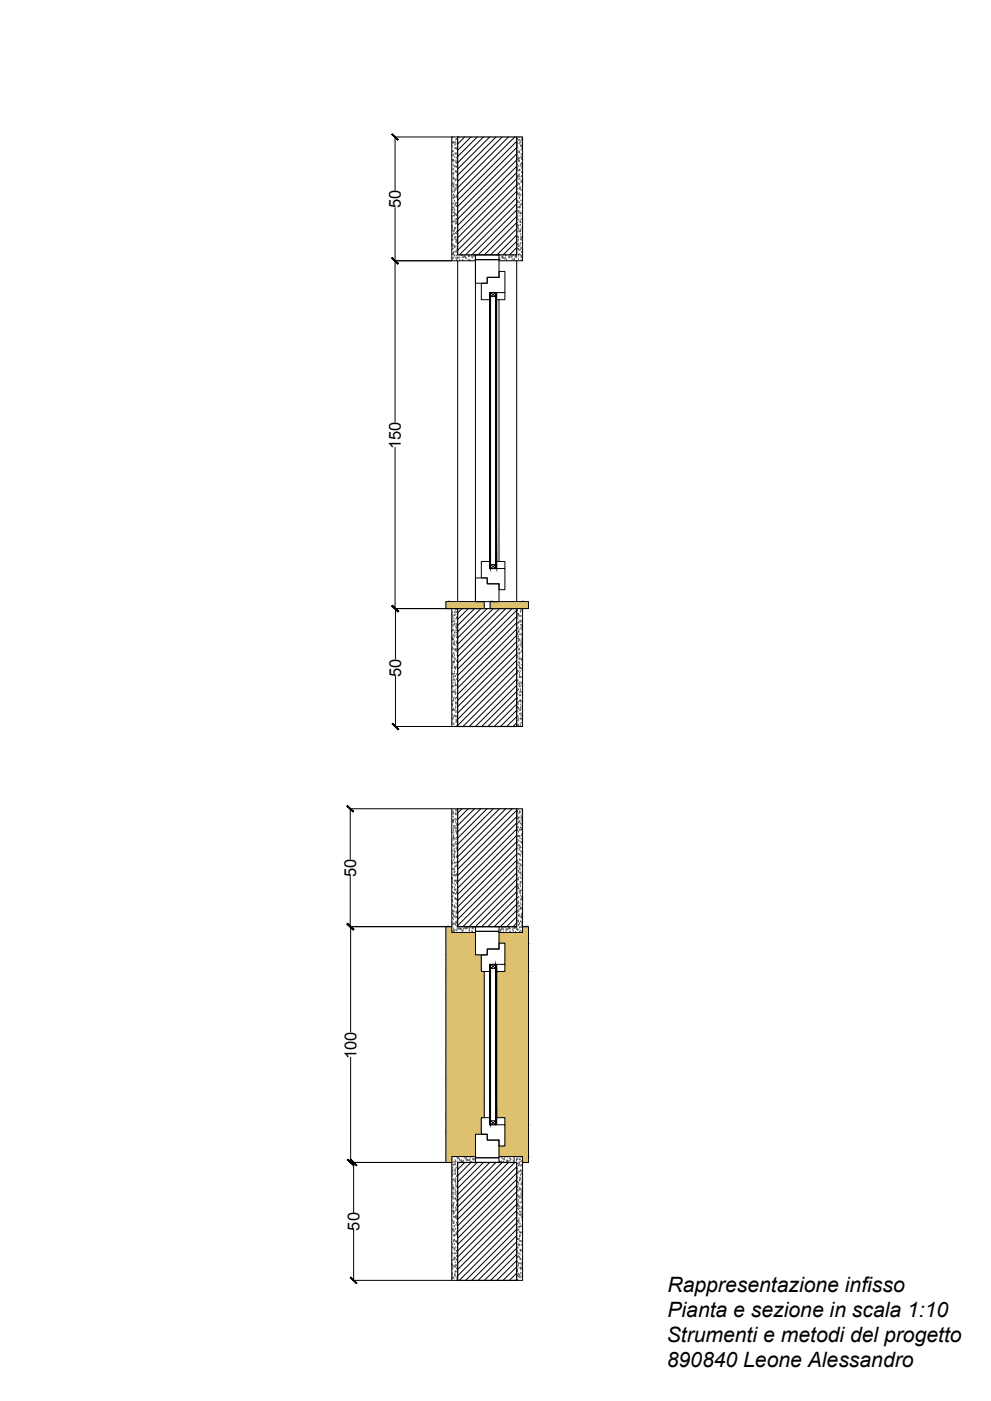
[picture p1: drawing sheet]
<svg xmlns="http://www.w3.org/2000/svg" width="420mm" height="594mm" viewBox="0 0 420 594" stroke-linecap="round" stroke-linejoin="round" font-family="sans-serif">
<defs><g id="words">
<g font-size="9">
<text x="283" y="547.7">Rappresentazione infisso</text>
<text x="283" y="558.4">Pianta e sezione in scala 1:10</text>
<text x="282.7" y="569.2">Strumenti e metodi del progetto</text>
<text x="282.7" y="579.8">890840 Leone Alessandro</text>
</g>
<g font-size="7">
<text x="170" y="88.2" transform="rotate(-90 170 88.2)">50</text>
<text x="170" y="190.4" transform="rotate(-90 170 190.4)">150</text>
<text x="170.1" y="286.9" transform="rotate(-90 170.1 286.9)">50</text>
<text x="150.9" y="371.8" transform="rotate(-90 150.9 371.8)">50</text>
<text x="151.1" y="449" transform="rotate(-90 151.1 449)">100</text>
<text x="152.4" y="521.8" transform="rotate(-90 152.4 521.8)">50</text>
</g>
</g></defs>
<!-- layer: intonaco -->
<g fill="none" stroke="#000" stroke-width=".42">
<path d="M194 58.1h-2.5v52.5h10.1M194.4 58.1l-.4 .3M197 58.1l-3 2.9M199.7 58.1l-5.7 5.6M202.3 58.1l-8.3 8.3M205 58.1l-11 10.9M207.6 58.1l-13.6 13.6M210.3 58.1l-16.3 16.2M212.9 58.1l-18.9 18.9M215.6 58.1l-21.6 21.5M218.3 58.1l-24.3 24.2M219.1 58.1h2.5v52.5h-10"/>
<path d="M219.1 59.9l-25.1 25M219.1 62.6l-25.1 25M219.1 65.2l-25.1 25M219.1 67.9l-25.1 25M219.1 70.5l-25.1 25M219.1 73.2l-25.1 25M219.1 75.8l-25.1 25M219.1 78.5l-25.1 25M219.1 81.2l-25.1 24.9M219.1 83.8l-24.3 24.3M219.1 86.4l-21.7 21.7M219.1 89.1l-19 19"/>
<path d="M219.1 91.7l-16.4 16.4M219.1 94.4l-13.8 13.7M219.1 97l-11.1 11.1M219.1 99.7l-8.4 8.4M219.1 102.4l-5.8 5.7M219.1 105l-3.1 3.1M219.1 107.7l-.5 .4M194 258.1h-2.5v50h2.5M195.9 258.1l-1.9 1.8M198.6 258.1l-4.6 4.5M201.2 258.1l-7.2 7.1M203.9 258.1l-9.9 9.8"/>
<path d="M206.5 258.1l-12.5 12.4M209.2 258.1l-15.2 15.1M211.8 258.1l-17.8 17.7M214.4 258.1l-20.4 20.4M217.1 258.1l-23.1 23M219.1 258.8l-25.1 25M221.6 258.1v50h-2.5M219.1 261.5l-25.1 24.9M219.1 264.1l-25.1 25M219.1 266.7l-25.1 25M219.1 269.4l-25.1 25M219.1 272l-25.1 25.1"/>
<path d="M219.1 274.7l-25.1 25M219.1 277.3l-25.1 25M219.1 280l-25.1 25M219.1 282.7l-25.1 24.9M219.1 285.3l-22.8 22.8M219.1 288l-20.1 20.1M219.1 290.6l-17.5 17.5M219.1 293.2l-14.9 14.9M219.1 295.9l-12.2 12.2M219.1 298.6l-9.6 9.5M219.1 301.2l-6.9 6.9M219.1 303.9l-4.3 4.2"/>
<path d="M219.1 306.5l-1.6 1.6M194 342.9h-2.5v52.5h10.1M195.9 342.9l-1.9 1.9M198.5 342.9l-4.5 4.5M201.2 342.9l-7.2 7.2M203.8 342.9l-9.8 9.8M206.5 342.9l-12.5 12.5M209.2 342.9l-15.2 15.1M211.8 342.9l-17.8 17.8M214.4 342.9l-20.4 20.4M217.1 342.9l-23.1 23.1M219.1 342.9h2.5v52.5h-10"/>
<path d="M219.1 343.6l-25.1 25M219.1 346.3l-25.1 25M219.1 349l-25.1 24.9M219.1 351.6l-25.1 25M219.1 354.2l-25.1 25M219.1 356.9l-25.1 25M219.1 359.5l-25.1 25.1M219.1 362.2l-25.1 25M219.1 364.8l-25.1 25M219.1 367.5l-25.1 25M219.1 370.2l-22.8 22.7M219.1 372.8l-20.2 20.1"/>
<path d="M219.1 375.5l-17.5 17.4M219.1 378.1l-14.9 14.8M219.1 380.7l-12.2 12.2M219.1 383.4l-9.6 9.5M219.1 386l-6.9 6.9M219.1 388.7l-4.3 4.2M219.1 391.4l-1.6 1.5M194.4 492.9l-.4 .4M197 492.9l-3 3M199.7 492.9l-5.7 5.7M201.6 490.4h-10.1v52.5h2.5M202.3 492.9l-8.3 8.3"/>
<path d="M205 492.9l-11 11M207.6 492.9l-13.6 13.6M210.3 492.9l-16.3 16.2M211.6 490.4h10v52.5h-2.5M212.9 492.9l-18.9 18.9M215.6 492.9l-21.6 21.6M218.3 492.9l-24.3 24.2M219.1 494.7l-25.1 25.1M219.1 497.4l-25.1 25M219.1 500.1l-25.1 25M219.1 502.7l-25.1 25M219.1 505.4l-25.1 25"/>
<path d="M219.1 508l-25.1 25M219.1 510.7l-25.1 25M219.1 513.3l-25.1 25M219.1 516l-25.1 25M219.1 518.6l-24.3 24.3M219.1 521.3l-21.7 21.6M219.1 523.9l-19 19M219.1 526.6l-16.4 16.3M219.1 529.3l-13.7 13.6M219.1 531.9l-11.1 11M219.1 534.5l-8.4 8.4M219.1 537.2l-5.8 5.7"/>
<path d="M219.1 539.8l-3.1 3.1M219.1 542.5l-.5 .4"/>
</g>
<!-- layer: muro -->
<path d="M194 58.1h25.1v50h-25.1zM194 258.1h25.1v50h-25.1zM194 342.9h25.1v50h-25.1zM194 492.9h25.1v50h-25.1z" fill="none" stroke="#000" stroke-width=".51"/>
<!-- layer: intonaco -->
<g fill="none" stroke="#545454" stroke-width=".42">
<path d="M191.8 58.5h.1M192 58.3h.1M193.2 59.4h.1M193.5 59.2h.1M193.9 58.8h.1M219.4 59h.1M219.7 59.5h.1M220 58.2h.1M220.3 59.5h.1M220.8 59.9h.1M221.1 58.3h.1M221.1 59.4h.1"/>
<path d="M221.6 59.2h.1M191.6 65.8h.1M191.6 78.8h.1M191.7 73.6h.1M191.7 68h.1M191.8 78h.1M191.8 60.6h.1M191.9 60.4h.1M191.9 62.3h.1M191.9 60.6h.1M192 68.4h.1M192 64.3h.1"/>
<path d="M192 64.2h.1M192 68h.1M192.1 66.2h.1M192.1 76.1h.1M192.1 60.8h.1M192.1 71.7h.1M192.1 68.1h.1M192.1 68.3h.1M192.1 74.3h.1M192.1 75.4h.1M192.2 70h.1M192.2 68.2h.1"/>
<path d="M192.2 78.3h.1M192.2 79.1h.1M192.3 71.9h.1M192.3 73.9h.1M192.3 75.6h.1M192.4 75.8h.1M192.4 65.7h.1M192.4 60.5h.1M192.4 77.7h.1M192.5 73.5h.1M192.5 79.6h.1M192.5 68.3h.1"/>
<path d="M192.5 70.5h.1M192.6 76.1h.1M192.8 63.1h.1M192.8 60.7h.1M192.8 66.8h.1M192.9 70.8h.1M192.9 61.6h.1M192.9 76.8h.1M192.9 65.2h.1M193 78.6h.1M193.1 69h.1M193.1 72.6h.1"/>
<path d="M193.2 65.4h.1M193.2 63h.1M193.2 76.4h.1M193.2 60.5h.1M193.3 61.3h.1M193.3 72.8h.1M193.3 68.2h.1M193.3 73h.1M193.4 63.2h.1M193.4 63h.1M193.4 65.1h.1M193.4 70.8h.1"/>
<path d="M193.4 75.9h.1M193.5 67.1h.1M193.5 78.5h.1M193.5 69h.1M193.6 70.9h.1M193.6 63.2h.1M193.6 69.3h.1M193.7 72.9h.1M193.7 74.8h.1M193.7 65.5h.1M193.7 73.3h.1M193.7 79.2h.1"/>
<path d="M193.8 76.7h.1M193.8 73.3h.1M193.9 78.6h.1M193.9 62.5h.1M194 65.5h.1M194 66.2h.1M194 69.9h.1M219.1 63.8h.1M219.2 67.5h.1M219.2 61.7h.1M219.2 60.3h.1M219.3 71.2h.1"/>
<path d="M219.3 62.2h.1M219.3 74.9h.1M219.4 65.7h.1M219.4 71.7h.1M219.4 67.6h.1M219.4 69.9h.1M219.4 78.6h.1M219.4 64.8h.1M219.4 77.7h.1M219.4 75.7h.1M219.5 60.9h.1M219.5 72.5h.1"/>
<path d="M219.5 62.9h.1M219.5 75.1h.1M219.6 64.8h.1M219.7 66.7h.1M219.7 68.6h.1M219.7 67.9h.1M219.8 70.6h.1M219.8 67.3h.1M219.8 78h.1M219.9 72.5h.1M219.9 74.4h.1M219.9 75.1h.1"/>
<path d="M220 76.3h.1M220 78.3h.1M220 64.2h.1M220.1 61.1h.1M220.2 68.2h.1M220.2 74.2h.1M220.2 64.7h.1M220.2 64.6h.1M220.2 78.2h.1M220.2 68.5h.1M220.3 72.4h.1M220.3 72.1h.1"/>
<path d="M220.3 67.2h.1M220.3 64.9h.1M220.4 75.9h.1M220.4 75h.1M220.4 60.5h.1M220.4 79.5h.1M220.5 72.3h.1M220.5 70.5h.1M220.6 79.7h.1M220.7 62h.1M220.8 69.8h.1M220.8 77.5h.1"/>
<path d="M220.8 60.7h.1M220.8 66.7h.1M220.9 61.8h.1M221 63.8h.1M221 70.7h.1M221 76.7h.1M221 65.7h.1M221.1 67.6h.1M221.1 62h.1M221.1 69.5h.1M221.1 67.1h.1M221.2 61.9h.1"/>
<path d="M221.2 65.7h.1M221.2 71.5h.1M221.2 74.9h.1M221.2 62.9h.1M221.2 69.4h.1M221.3 73.4h.1M221.3 69.7h.1M221.3 62.1h.1M221.3 75.3h.1M221.3 77.4h.1M221.3 73h.1M221.3 73.1h.1"/>
<path d="M221.4 77.3h.1M221.4 76.8h.1M221.4 69.6h.1M221.5 79.2h.1M221.6 76.9h.1M191.5 91.8h.1M191.6 90.2h.1M191.6 93.1h.1M191.7 92.1h.1M191.7 95.8h.1M191.7 81.4h.1M191.7 86.5h.1"/>
<path d="M191.8 94.1h.1M191.8 94.3h.1M191.8 96h.1M191.8 89.1h.1M191.9 97.9h.1M191.9 96.9h.1M191.9 99.8h.1M191.9 88.1h.1M192.1 98.1h.1M192.1 83.9h.1M192.2 91.7h.1M192.3 99.4h.1"/>
<path d="M192.3 84.3h.1M192.3 82.8h.1M192.3 88.3h.1M192.3 86.5h.1M192.4 94.3h.1M192.4 90.2h.1M192.4 82.9h.1M192.5 98.3h.1M192.5 93.9h.1M192.6 81.6h.1M192.6 81.2h.1M192.6 97.6h.1"/>
<path d="M192.6 89h.1M192.6 80.5h.1M192.6 90.3h.1M192.6 83.5h.1M192.6 83.8h.1M192.7 85.4h.1M192.7 96.8h.1M192.7 91.6h.1M192.7 90.6h.1M192.7 97.7h.1M192.8 87.4h.1M192.8 89.3h.1"/>
<path d="M192.8 99.3h.1M192.9 91.2h.1M192.9 93.1h.1M193 95.1h.1M193 80.8h.1M193.1 97h.1M193.1 86.4h.1M193.1 86.8h.1M193.1 94.1h.1M193.2 98.9h.1M193.2 90.8h.1M193.2 96.8h.1"/>
<path d="M193.2 80h.1M193.3 83.7h.1M193.4 87.4h.1M193.4 80.2h.1M193.4 83.7h.1M193.4 83.1h.1M193.4 91.1h.1M193.5 94.8h.1M193.5 91.5h.1M193.5 93h.1M193.5 87.6h.1M193.6 86.3h.1"/>
<path d="M193.6 98.5h.1M193.6 99.2h.1M193.7 94h.1M193.7 95h.1M193.8 83.3h.1M193.9 89.3h.1M193.9 80.6h.1M193.9 81.1h.1M194 88.8h.1M194 93.3h.1M194 82.5h.1M194 99.3h.1"/>
<path d="M194 84.4h.1M194 96.6h.1M219.1 86.9h.1M219.1 88.1h.1M219.1 88.8h.1M219.1 85.5h.1M219.2 95.8h.1M219.2 90.8h.1M219.3 92.7h.1M219.3 95.5h.1M219.4 94.6h.1M219.4 96.5h.1"/>
<path d="M219.4 82.3h.1M219.5 98.5h.1M219.5 81.7h.1M219.5 85.5h.1M219.6 80.3h.1M219.6 85.8h.1M219.6 91.7h.1M219.6 86h.1M219.6 93.2h.1M219.6 89.7h.1M219.7 88h.1M219.7 82.4h.1"/>
<path d="M219.7 93.4h.1M219.7 95.8h.1M219.7 97.1h.1M219.8 89.8h.1M219.9 97.2h.1M219.9 88h.1M220 82.8h.1M220 90.6h.1M220.1 98h.1M220.1 80.2h.1M220.1 98.3h.1M220.2 82.1h.1"/>
<path d="M220.2 84h.1M220.3 86h.1M220.3 84.2h.1M220.4 87.9h.1M220.4 80.2h.1M220.4 88.3h.1M220.4 89.8h.1M220.4 94.2h.1M220.5 87.9h.1M220.5 91.8h.1M220.5 82.7h.1M220.5 98.3h.1"/>
<path d="M220.5 83.2h.1M220.5 93.7h.1M220.5 95.7h.1M220.5 86.9h.1M220.6 90.5h.1M220.6 95.6h.1M220.6 98.3h.1M220.6 80.5h.1M220.7 97.5h.1M220.7 90.6h.1M220.7 94.3h.1M220.8 99.5h.1"/>
<path d="M220.8 90.5h.1M220.8 87.1h.1M220.8 98h.1M220.9 85.3h.1M220.9 94.4h.1M221 93h.1M221.1 80.8h.1M221.1 86.7h.1M221.2 90.8h.1M221.2 96.8h.1M221.3 82.6h.1M221.4 90.4h.1"/>
<path d="M221.4 85.2h.1M221.5 93h.1M221.5 98.1h.1M221.5 83h.1M221.5 80.5h.1M221.5 81.1h.1M221.5 84.2h.1M191.6 100.3h.1M191.7 101.8h.1M191.7 104.1h.1M191.7 107.7h.1M191.8 105.9h.1"/>
<path d="M191.8 100.5h.1M191.8 102h.1M191.9 109.8h.1M191.9 107.9h.1M192 104.6h.1M192 101.8h.1M192.1 103.7h.1M192.1 105.6h.1M192.2 107.6h.1M192.2 108.1h.1M192.3 109.5h.1M192.3 107.1h.1"/>
<path d="M192.5 104.3h.1M192.6 108.4h.1M192.6 101.3h.1M192.7 104.9h.1M192.8 104.5h.1M192.8 108.7h.1M192.9 107.1h.1M192.9 100.6h.1M192.9 105.1h.1M193.2 100.8h.1M193.2 101.9h.1M193.3 102.8h.1"/>
<path d="M193.3 109.6h.1M193.3 100.8h.1M193.3 106.8h.1M193.3 104.7h.1M193.4 106.6h.1M193.4 108.5h.1M193.5 110.5h.1M193.6 102.2h.1M193.7 103.1h.1M193.7 101.8h.1M193.7 107h.1M193.7 105.9h.1"/>
<path d="M193.8 109.6h.1M193.8 102.4h.1M194 109.8h.1M194.1 109.3h.1M194.6 109.4h.1M194.8 110.5h.1M194.9 109.4h.1M195.3 108.1h.1M195.7 108.4h.1M196 109.3h.1M196.2 108.5h.1M196.2 110.4h.1"/>
<path d="M196.5 109.2h.1M196.8 108.7h.1M197 108.9h.1M197.2 109.3h.1M197.3 109.1h.1M197.4 109.5h.1M197.9 109.7h.1M198.7 108.9h.1M198.8 108.4h.1M198.8 110.4h.1M198.8 110.6h.1M199.2 108.8h.1"/>
<path d="M199.2 110.6h.1M200 108.8h.1M200.1 109.3h.1M200.3 109.3h.1M200.9 108.8h.1M201.3 108.4h.1M201.4 108.5h.1M201.4 110.4h.1M211.7 110.6h.1M211.7 109.8h.1M211.9 108.2h.1M212 110.2h.1"/>
<path d="M212.8 109.3h.1M212.9 109h.1M213 109.6h.1M213.1 109.1h.1M213.2 109.2h.1M213.6 109.6h.1M213.9 109.9h.1M214.4 109.4h.1M214.4 108.3h.1M214.5 108.2h.1M214.6 110.1h.1M214.8 110.6h.1"/>
<path d="M215.7 109.3h.1M215.9 109.1h.1M215.9 109.3h.1M216.1 108.2h.1M216.3 109.2h.1M216.9 109.1h.1M217.1 108.2h.1M217.1 109.1h.1M217.2 110.1h.1M217.5 108.3h.1M217.9 110.6h.1M218 109.9h.1"/>
<path d="M218.1 110.1h.1M218.4 108.9h.1M218.5 109.1h.1M218.9 108.8h.1M219 109.3h.1M219.1 107.4h.1M219.3 103.6h.1M219.4 105.5h.1M219.5 100.4h.1M219.6 102.3h.1M219.7 104.2h.1M219.7 101h.1"/>
<path d="M219.7 101.8h.1M219.7 106.2h.1M219.7 108.7h.1M219.8 108.1h.1M219.8 103.5h.1M219.8 105.8h.1M219.8 100.8h.1M219.9 110h.1M219.9 104.4h.1M219.9 108.2h.1M220 104.6h.1M220.2 106.1h.1"/>
<path d="M220.2 108h.1M220.5 104.3h.1M220.6 103.4h.1M220.6 108.3h.1M220.7 106h.1M220.8 101.4h.1M220.8 101.7h.1M220.9 103.3h.1M220.9 100.5h.1M220.9 105.2h.1M220.9 105.4h.1M221 109.1h.1"/>
<path d="M221 107.2h.1M221 110.5h.1M221 101.9h.1M221.1 109.1h.1M221.1 100.8h.1M221.1 108.5h.1M221.1 109.3h.1M221.3 100.8h.1M221.3 106.8h.1M221.5 105.9h.1M189.2 256h.1M189.2 257.9h.1"/>
<path d="M189.3 257.7h.1M189.8 257.6h.1M190 255.9h.1M190.4 255.1h.1M190.4 256.2h.1M190.4 257h.1M190.4 255.4h.1M190.7 257.6h.1M191.5 256.4h.1M191.6 256.5h.1M191.8 256h.1M191.8 257.9h.1"/>
<path d="M191.9 259.8h.1M191.9 257.2h.1M192 257.3h.1M192.5 257.3h.1M192.7 259.7h.1M192.9 259.8h.1M193.1 255.9h.1M193.2 256.9h.1M193.2 258.9h.1M193.3 257.2h.1M193.4 259.8h.1M193.5 258.2h.1"/>
<path d="M193.5 256.2h.1M193.7 258.4h.1M193.9 258.4h.1M194.3 256h.1M194.4 257.9h.1M194.5 255.5h.1M194.6 255.7h.1M194.7 257h.1M195.1 257.1h.1M195.2 256.9h.1M195.5 256.5h.1M195.7 256.9h.1"/>
<path d="M196 256.8h.1M196.2 255.9h.1M196.5 257.4h.1M196.6 256.2h.1M196.7 257.6h.1M197 255.9h.1M197.1 257.9h.1M197.4 256.7h.1M197.9 256.6h.1M198.1 257.1h.1M198.3 256.9h.1M198.5 255.6h.1"/>
<path d="M198.7 256.5h.1M199.3 255.9h.1M199.5 256.5h.1M199.7 255.9h.1M199.7 257.8h.1M199.7 256.7h.1M199.8 256.2h.1M200.1 256.3h.1M200.6 257.5h.1M200.6 256.2h.1M201 256.8h.1M201.3 257.1h.1"/>
<path d="M201.4 256.1h.1M202.2 255.9h.1M202.3 257.8h.1M202.4 255.9h.1M202.5 255.6h.1M202.7 255.8h.1M202.8 255.9h.1M202.8 256.2h.1M203.3 255.9h.1M203.6 256.6h.1M203.6 256.8h.1M204.1 255.8h.1"/>
<path d="M204.4 257.1h.1M204.6 257.5h.1M204.8 257.6h.1M204.9 255.8h.1M205 257.7h.1M208.1 255.2h.1M208.6 255.2h.1M208.6 257.6h.1M208.7 255.9h.1M208.9 256.7h.1M209.1 257.7h.1M209.1 256.2h.1"/>
<path d="M209.6 257.6h.1M210.1 255.8h.1M210.2 257.7h.1M210.4 257.5h.1M210.6 257.1h.1M210.6 255.7h.1M210.8 255.9h.1M211.5 256.7h.1M211.7 256.7h.1M211.8 257.3h.1M211.8 255.9h.1M212.2 256.2h.1"/>
<path d="M212.3 257.3h.1M212.6 257.6h.1M212.8 255.7h.1M212.8 257.8h.1M212.8 257.6h.1M213.1 257.2h.1M213.7 257.1h.1M214.1 256.7h.1M214.4 257h.1M214.7 255.8h.1M214.9 255.9h.1M215 256.9h.1"/>
<path d="M215.3 256.2h.1M215.4 255.7h.1M215.5 257.6h.1M215.6 256.8h.1M215.8 256.8h.1M215.8 256.9h.1M216.7 257.7h.1M216.8 256.6h.1M216.9 257.1h.1M217.2 256.6h.1M217.7 256.6h.1M218 255.7h.1"/>
<path d="M218 255.9h.1M218 257.6h.1M218.4 256.2h.1M218.5 256.5h.1M218.6 255.9h.1M218.8 256h.1M219.2 258.7h.1M219.4 256.5h.1M219.4 259h.1M219.4 258.5h.1M219.7 256.8h.1M219.8 256.3h.1"/>
<path d="M219.9 257.1h.1M220.4 256.2h.1M220.7 255.6h.1M220.7 257.7h.1M220.7 257.5h.1M220.8 258.7h.1M220.8 259.6h.1M220.8 259.4h.1M220.9 257.9h.1M221.1 255.9h.1M221.2 256.1h.1M221.3 258.7h.1"/>
<path d="M221.6 256.1h.1M221.8 255.1h.1M221.9 256.5h.1M222.5 255.9h.1M222.7 255.9h.1M223 255.9h.1M223.1 257.1h.1M223.3 255.5h.1M223.3 257.4h.1M223.7 256.9h.1M223.8 255.8h.1M223.9 257h.1"/>
<path d="M191.6 260.9h.1M191.6 263.8h.1M191.6 267.8h.1M191.7 262.6h.1M191.7 267.5h.1M191.7 275.5h.1M191.7 270.9h.1M191.7 271.1h.1M191.8 270.3h.1M191.8 263.9h.1M191.8 278.1h.1M191.8 274.9h.1"/>
<path d="M191.8 278.6h.1M191.9 271.3h.1M192 261.8h.1M192 261.2h.1M192.1 263.7h.1M192.1 265.1h.1M192.1 267.2h.1M192.1 278.7h.1M192.1 265.6h.1M192.1 267.5h.1M192.1 272.9h.1M192.1 271.2h.1"/>
<path d="M192.2 277.2h.1M192.2 269.5h.1M192.3 271.4h.1M192.3 273.3h.1M192.4 275.3h.1M192.4 263.4h.1M192.5 277.2h.1M192.5 262.5h.1M192.5 279.1h.1M192.5 273.5h.1M192.6 270.3h.1M192.6 261h.1"/>
<path d="M192.6 265h.1M192.6 272.8h.1M192.6 278h.1M192.6 264.7h.1M192.7 268.4h.1M192.7 261.2h.1M192.8 272.1h.1M192.8 263.7h.1M192.8 275.8h.1M192.9 269.7h.1M192.9 268.6h.1M192.9 279.5h.1"/>
<path d="M192.9 273.7h.1M193 267.6h.1M193 279.7h.1M193 276h.1M193.1 275.3h.1M193.2 260.8h.1M193.2 265.9h.1M193.3 262.7h.1M193.3 276h.1M193.4 264.6h.1M193.4 265h.1M193.4 266.6h.1"/>
<path d="M193.5 268.5h.1M193.5 267.5h.1M193.5 272.7h.1M193.5 262.2h.1M193.6 270.4h.1M193.6 275.3h.1M193.6 262h.1M193.6 272.3h.1M193.6 266.2h.1M193.6 265.6h.1M193.7 272.2h.1M193.7 274.3h.1"/>
<path d="M193.7 276.2h.1M193.7 269.4h.1M193.8 273h.1M193.8 278.1h.1M193.8 262.3h.1M193.8 265.8h.1M193.9 276.7h.1M193.9 270h.1M194 273.2h.1M194 277.8h.1M194 268.4h.1M219.1 269.3h.1"/>
<path d="M219.1 270.8h.1M219.1 277.1h.1M219.2 278.2h.1M219.3 264.6h.1M219.4 268.6h.1M219.4 274.7h.1M219.5 260.4h.1M219.5 266.7h.1M219.5 278.7h.1M219.5 261.5h.1M219.5 274.4h.1M219.6 262.3h.1"/>
<path d="M219.6 269.3h.1M219.6 264.2h.1M219.6 260.9h.1M219.7 277h.1M219.7 266.2h.1M219.7 268.1h.1M219.7 270.9h.1M219.7 260.5h.1M219.8 270h.1M219.8 264.2h.1M219.9 271.9h.1M219.9 267.9h.1"/>
<path d="M219.9 264h.1M219.9 260.6h.1M219.9 273.9h.1M219.9 271.6h.1M220 275.8h.1M220 271.8h.1M220 275.3h.1M220 261.2h.1M220 268.1h.1M220.1 277.7h.1M220.1 279.6h.1M220.1 267.1h.1"/>
<path d="M220.1 279.7h.1M220.1 279h.1M220.2 271.2h.1M220.2 277.2h.1M220.2 275.4h.1M220.3 261.4h.1M220.4 269.2h.1M220.4 264h.1M220.4 263.4h.1M220.5 276.9h.1M220.5 271.7h.1M220.5 273.4h.1"/>
<path d="M220.6 279.5h.1M220.8 261.5h.1M220.8 261.3h.1M220.8 266.5h.1M220.8 263.7h.1M220.8 265.1h.1M220.9 269.6h.1M220.9 263.3h.1M220.9 274.3h.1M220.9 268.9h.1M221 265.2h.1M221 273.7h.1"/>
<path d="M221 272.5h.1M221 279.7h.1M221 265.3h.1M221.1 267.1h.1M221.1 276.2h.1M221.1 269h.1M221.1 279.9h.1M221.1 272.7h.1M221.2 271h.1M221.2 272.9h.1M221.3 263.9h.1M221.3 265.9h.1"/>
<path d="M221.3 274.8h.1M221.3 271.6h.1M221.3 276.7h.1M221.3 266.4h.1M221.3 275.9h.1M221.4 279.4h.1M221.4 278.7h.1M221.4 274.2h.1M191.5 291.7h.1M191.5 288.8h.1M191.6 294.7h.1M191.6 293.6h.1"/>
<path d="M191.7 295.6h.1M191.7 298.8h.1M191.8 297.5h.1M191.8 299.4h.1M191.8 283.3h.1M191.8 291h.1M191.8 281h.1M191.9 285.9h.1M191.9 298.8h.1M192 293.6h.1M192 291h.1M192 282.3h.1"/>
<path d="M192 285.9h.1M192.1 289.6h.1M192.1 293.3h.1M192.2 286.1h.1M192.2 280.6h.1M192.2 297.1h.1M192.3 281.2h.1M192.3 287.2h.1M192.3 288.4h.1M192.3 293.5h.1M192.3 296.2h.1M192.4 291.3h.1"/>
<path d="M192.4 297.2h.1M192.6 281.1h.1M192.6 283h.1M192.6 283.5h.1M192.7 285.8h.1M192.7 284.9h.1M192.7 280.6h.1M192.8 286.8h.1M192.8 293.5h.1M192.8 288.3h.1M192.9 288.8h.1M192.9 290.7h.1"/>
<path d="M192.9 296.1h.1M192.9 283.2h.1M193 292.6h.1M193 294.5h.1M193.1 283.8h.1M193.1 289.7h.1M193.1 286.9h.1M193.1 290.6h.1M193.1 296.5h.1M193.2 298.4h.1M193.2 283.1h.1M193.2 283.3h.1"/>
<path d="M193.2 290.9h.1M193.2 293.8h.1M193.2 299.8h.1M193.2 294.3h.1M193.2 297.9h.1M193.3 298.6h.1M193.3 290.7h.1M193.4 298.1h.1M193.4 286h.1M193.5 280.5h.1M193.6 296h.1M193.6 288.2h.1"/>
<path d="M193.7 283h.1M193.7 296h.1M193.7 290.8h.1M193.8 298.5h.1M193.8 282.2h.1M193.9 280h.1M193.9 286.3h.1M193.9 292.2h.1M193.9 280.4h.1M194 282h.1M194 283.9h.1M194 296.3h.1"/>
<path d="M194 284.1h.1M194 287.8h.1M219.1 290.3h.1M219.1 292.3h.1M219.1 281.8h.1M219.2 284.9h.1M219.2 288.5h.1M219.2 285.4h.1M219.2 294.2h.1M219.3 296.1h.1M219.3 292.6h.1M219.3 298.5h.1"/>
<path d="M219.3 289.1h.1M219.3 292.8h.1M219.4 298h.1M219.4 285.6h.1M219.4 300h.1M219.4 296.5h.1M219.5 284.6h.1M219.5 293h.1M219.6 282.2h.1M219.6 288.7h.1M219.6 294.7h.1M219.7 290h.1"/>
<path d="M219.7 298.7h.1M219.7 284.8h.1M219.8 297.7h.1M219.8 292.5h.1M219.9 280.9h.1M220 291h.1M220.1 287.3h.1M220.2 282.7h.1M220.2 281.6h.1M220.2 295.1h.1M220.2 283.5h.1M220.2 286.4h.1"/>
<path d="M220.3 281.2h.1M220.3 287.2h.1M220.3 290.1h.1M220.3 285.5h.1M220.3 282.8h.1M220.4 287.4h.1M220.4 293.8h.1M220.4 297.2h.1M220.4 297.4h.1M220.5 289.3h.1M220.5 290.2h.1M220.5 291.2h.1"/>
<path d="M220.5 284.7h.1M220.6 293.2h.1M220.6 297.6h.1M220.6 295.1h.1M220.6 292.4h.1M220.7 287.2h.1M220.7 283.4h.1M220.7 297h.1M220.7 295h.1M220.8 298.9h.1M220.8 293.5h.1M221 282h.1"/>
<path d="M221.1 289.8h.1M221.1 283.7h.1M221.1 289.7h.1M221.1 297.6h.1M221.2 283.6h.1M221.2 293.7h.1M221.2 299.7h.1M221.2 287.3h.1M221.3 280.1h.1M221.3 291h.1M221.4 294.7h.1M221.4 287.4h.1"/>
<path d="M221.5 280.6h.1M221.5 287.1h.1M221.5 285.9h.1M221.5 298.4h.1M221.5 281.9h.1M221.6 282.5h.1M221.6 294.9h.1M191.7 304.8h.1M191.9 301.3h.1M191.9 303.3h.1M192 305.2h.1M192 306.5h.1"/>
<path d="M192.1 307.1h.1M192.1 301.4h.1M192.1 301h.1M192.3 300.7h.1M192.3 304.4h.1M192.4 303.9h.1M192.4 300.9h.1M192.5 301.3h.1M192.5 307.3h.1M192.9 301.2h.1M192.9 303.5h.1M192.9 303.8h.1"/>
<path d="M193.2 300.3h.1M193.3 302.2h.1M193.3 303.8h.1M193.3 301.7h.1M193.4 304.2h.1M193.4 306.4h.1M193.4 305.4h.1M193.4 306.1h.1M193.5 308h.1M193.5 305.5h.1M193.7 306h.1M193.8 303.7h.1"/>
<path d="M193.9 306.3h.1M194 302.3h.1M219.4 300.4h.1M219.4 300.2h.1M219.5 301.9h.1M219.5 303.8h.1M219.6 303.9h.1M219.6 305.7h.1M219.6 307.6h.1M219.7 307.7h.1M219.7 300.4h.1M219.7 304.7h.1"/>
<path d="M219.8 307.8h.1M219.8 305.5h.1M219.9 300.3h.1M219.9 308.1h.1M220.1 300.9h.1M220.3 302.9h.1M220.5 301.2h.1M220.5 307.2h.1M220.5 304.8h.1M220.7 300.2h.1M220.8 307.9h.1M220.8 305h.1"/>
<path d="M220.8 302.8h.1M220.8 300.9h.1M220.9 302.8h.1M220.9 303.5h.1M221 304.7h.1M221 306.6h.1M221.2 305.3h.1M221.3 303.7h.1M221.5 302.1h.1M191.5 345.4h.1M191.6 358.4h.1M191.6 356.4h.1"/>
<path d="M191.6 353.2h.1M191.8 348.6h.1M192 348h.1M192 358.6h.1M192.1 344.6h.1M192.1 355.7h.1M192.1 344.1h.1M192.1 346.6h.1M192.1 347.8h.1M192.2 348.5h.1M192.2 344.8h.1M192.2 351.5h.1"/>
<path d="M192.3 350.4h.1M192.3 348.9h.1M192.3 354.9h.1M192.3 355.2h.1M192.3 352.3h.1M192.3 348h.1M192.4 354.3h.1M192.4 345.4h.1M192.4 358.9h.1M192.4 356.2h.1M192.4 353.1h.1M192.4 355.3h.1"/>
<path d="M192.5 347.9h.1M192.5 358.1h.1M192.6 355.7h.1M192.6 351.1h.1M192.9 350.4h.1M192.9 358.2h.1M193 347.3h.1M193.1 351.4h.1M193.1 345.1h.1M193.1 357.4h.1M193.2 348.7h.1M193.2 352.4h.1"/>
<path d="M193.3 343.7h.1M193.3 347.8h.1M193.3 345.2h.1M193.3 345.7h.1M193.3 343.6h.1M193.3 356.2h.1M193.4 355.6h.1M193.4 359.8h.1M193.4 347.6h.1M193.4 350.4h.1M193.4 352.6h.1M193.4 349.5h.1"/>
<path d="M193.4 353.6h.1M193.5 358.1h.1M193.5 351.5h.1M193.6 353.4h.1M193.7 355.3h.1M193.7 357.2h.1M193.7 345.1h.1M193.7 343.9h.1M193.8 359.2h.1M193.8 352.9h.1M193.8 349.8h.1M193.9 353.9h.1"/>
<path d="M193.9 359.9h.1M219.1 346.1h.1M219.2 356.1h.1M219.3 343.6h.1M219.3 347.3h.1M219.4 349.5h.1M219.4 344.4h.1M219.4 351h.1M219.4 357.3h.1M219.4 354.7h.1M219.5 352.1h.1M219.5 346.3h.1"/>
<path d="M219.5 352.3h.1M219.5 347.5h.1M219.6 359.9h.1M219.6 358.4h.1M219.6 343.3h.1M219.6 356.4h.1M219.7 345.2h.1M219.7 354.8h.1M219.7 347.1h.1M219.8 349h.1M219.8 346.9h.1M219.9 351h.1"/>
<path d="M219.9 354.7h.1M219.9 348.6h.1M219.9 352.9h.1M220 354.8h.1M220 358.6h.1M220 356.7h.1M220.1 358.7h.1M220.2 344.3h.1M220.2 344.8h.1M220.3 352h.1M220.3 348.8h.1M220.3 354.8h.1"/>
<path d="M220.3 344.6h.1M220.3 346.8h.1M220.4 359.8h.1M220.4 348.2h.1M220.4 354.6h.1M220.4 358.9h.1M220.4 351.9h.1M220.5 344.7h.1M220.5 355.6h.1M220.5 359.3h.1M220.6 352.1h.1M220.7 351.1h.1"/>
<path d="M220.7 349.4h.1M220.8 359.5h.1M220.8 357.1h.1M220.9 344.3h.1M220.9 346.2h.1M221 348.1h.1M221 347.3h.1M221.1 350.1h.1M221.1 351.3h.1M221.1 352h.1M221.1 346.8h.1M221.1 357.3h.1"/>
<path d="M221.2 353.9h.1M221.2 354.5h.1M221.3 355.9h.1M221.3 349.3h.1M221.3 357.8h.1M221.3 357.1h.1M221.3 343.5h.1M221.3 345.5h.1M221.4 359.7h.1M221.4 349.2h.1M221.5 353.6h.1M221.5 352.9h.1"/>
<path d="M221.5 356.6h.1M221.6 349.3h.1M191.6 370.7h.1M191.6 362.4h.1M191.6 372.7h.1M191.6 365.5h.1M191.7 372.6h.1M191.7 366.1h.1M191.7 366.4h.1M191.7 376.4h.1M191.7 374.5h.1M191.7 361h.1"/>
<path d="M191.7 372.4h.1M191.8 373.9h.1M191.8 372.9h.1M191.8 376.5h.1M191.8 368.7h.1M191.8 376.4h.1M191.8 378.4h.1M192.1 363.5h.1M192.1 368.7h.1M192.2 371.3h.1M192.2 378.7h.1M192.3 379h.1"/>
<path d="M192.4 364.9h.1M192.4 362.6h.1M192.5 368.9h.1M192.5 360.8h.1M192.5 374.9h.1M192.5 366.3h.1M192.6 360.1h.1M192.6 370h.1M192.6 368.6h.1M192.6 379h.1M192.6 362.8h.1M192.6 362h.1"/>
<path d="M192.6 363.4h.1M192.6 373.7h.1M192.7 363.9h.1M192.7 371.2h.1M192.7 376.4h.1M192.7 377.4h.1M192.7 370.1h.1M192.8 365.8h.1M192.8 378.9h.1M192.8 361.1h.1M192.8 367.8h.1M192.9 377.5h.1"/>
<path d="M192.9 369.7h.1M192.9 371.2h.1M192.9 371.6h.1M193 373.5h.1M193 366h.1M193.1 375.5h.1M193.1 377.4h.1M193.1 373.7h.1M193.2 379.3h.1M193.2 361.4h.1M193.2 367.4h.1M193.3 371.4h.1"/>
<path d="M193.3 377.4h.1M193.4 363.3h.1M193.4 363.6h.1M193.5 367.2h.1M193.5 365.9h.1M193.5 371.1h.1M193.5 360h.1M193.6 378.8h.1M193.6 363.6h.1M193.6 370.9h.1M193.6 373.6h.1M193.6 374.6h.1"/>
<path d="M193.7 373.7h.1M193.7 367.4h.1M193.7 378.3h.1M193.8 361.1h.1M193.8 374.8h.1M193.9 360.7h.1M193.9 363h.1M194 364.9h.1M194 368.4h.1M194 363.9h.1M194 369.9h.1M194 366.9h.1"/>
<path d="M194 376.2h.1M219.1 367.4h.1M219.1 367.7h.1M219.1 379.8h.1M219.1 369.3h.1M219.2 371.2h.1M219.2 375.5h.1M219.2 373.2h.1M219.3 366.1h.1M219.3 375.1h.1M219.4 377h.1M219.4 376.1h.1"/>
<path d="M219.4 378.9h.1M219.5 365.1h.1M219.6 372.8h.1M219.6 367.6h.1M219.6 362.3h.1M219.6 362.1h.1M219.7 375.4h.1M219.7 366.4h.1M219.7 365.8h.1M219.7 372.4h.1M219.7 369.4h.1M219.8 362.2h.1"/>
<path d="M219.8 376.4h.1M219.8 373.2h.1M219.9 376.9h.1M219.9 369.6h.1M219.9 362.4h.1M220 370.2h.1M220 377h.1M220.1 378h.1M220.1 368.6h.1M220.2 360.6h.1M220.2 378.6h.1M220.2 362.5h.1"/>
<path d="M220.3 364.5h.1M220.3 366.4h.1M220.4 368.3h.1M220.4 364.8h.1M220.5 370.2h.1M220.5 362.4h.1M220.5 367.5h.1M220.5 375.3h.1M220.5 372.2h.1M220.5 370.1h.1M220.5 368.9h.1M220.5 374.9h.1"/>
<path d="M220.6 374.1h.1M220.6 377.9h.1M220.6 378.9h.1M220.7 376h.1M220.7 363.1h.1M220.7 366.7h.1M220.7 378h.1M220.8 379.9h.1M220.8 361.1h.1M220.8 370.4h.1M220.8 374.1h.1M220.9 364.9h.1"/>
<path d="M220.9 366.9h.1M220.9 371.1h.1M220.9 377.8h.1M221 372.7h.1M221 374.3h.1M221.2 361.4h.1M221.2 367.3h.1M221.3 362.2h.1M221.3 370h.1M221.3 371.4h.1M221.3 377.4h.1M221.4 364.8h.1"/>
<path d="M221.4 361.6h.1M221.4 377.7h.1M221.5 363.6h.1M221.5 372.6h.1M221.6 365.5h.1M189.1 399.5h.1M189.2 395.9h.1M189.3 397.5h.1M189.3 398.7h.1M189.6 395h.1M189.7 393.8h.1M189.7 394.9h.1"/>
<path d="M189.7 399h.1M189.8 395.8h.1M189.9 397.7h.1M189.9 399.6h.1M189.9 393h.1M190.1 396.7h.1M190.1 393.2h.1M190.2 394.8h.1M190.4 397.5h.1M190.7 397.3h.1M190.8 393.7h.1M191 394.8h.1"/>
<path d="M191 394h.1M191 394.7h.1M191 397.6h.1M191.1 396.8h.1M191.1 398.7h.1M191.2 397.3h.1M191.2 397.8h.1M191.2 394h.1M191.2 400h.1M191.5 399.8h.1M191.6 396.2h.1M191.7 380.1h.1"/>
<path d="M191.8 381.7h.1M191.8 382.4h.1M191.8 383.8h.1M191.8 387.5h.1M191.9 389.4h.1M191.9 380.3h.1M191.9 384.2h.1M191.9 386.5h.1M191.9 392.4h.1M192 382.3h.1M192 397.2h.1M192 391.2h.1"/>
<path d="M192 384.2h.1M192 392h.1M192 394.9h.1M192.1 396.5h.1M192.1 387.7h.1M192.1 386.1h.1M192.1 399.8h.1M192.1 398.6h.1M192.1 388h.1M192.2 395.1h.1M192.2 390h.1M192.3 391.9h.1"/>
<path d="M192.3 388.7h.1M192.3 393.8h.1M192.3 386.8h.1M192.4 395.7h.1M192.4 394.5h.1M192.4 398.7h.1M192.5 397.7h.1M192.5 399.6h.1M192.6 384.9h.1M192.7 384.1h.1M192.7 389h.1M192.7 395h.1"/>
<path d="M192.8 381.1h.1M192.8 391.9h.1M192.8 384.7h.1M192.9 386.7h.1M192.9 399h.1M192.9 399.6h.1M192.9 388.5h.1M192.9 394.5h.1M192.9 392.1h.1M193 381.2h.1M193 384.9h.1M193.1 395.9h.1"/>
<path d="M193.1 399.5h.1M193.1 391.2h.1M193.2 392.3h.1M193.2 381.5h.1M193.2 381.3h.1M193.2 389.3h.1M193.3 399.7h.1M193.3 383.2h.1M193.3 397h.1M193.4 385.1h.1M193.4 381.5h.1M193.4 387.1h.1"/>
<path d="M193.4 387.4h.1M193.5 389h.1M193.5 391.5h.1M193.6 390.9h.1M193.6 397.5h.1M193.6 392.8h.1M193.7 386.6h.1M193.7 394.8h.1M193.7 381.4h.1M193.7 396.7h.1M193.7 394.3h.1M193.8 389.2h.1"/>
<path d="M193.8 383.7h.1M193.8 382h.1M193.8 398.6h.1M193.9 396.9h.1M193.9 385.7h.1M193.9 393.7h.1M193.9 389.4h.1M194 382.1h.1M194 393.1h.1M194 396.7h.1M194.2 396.9h.1M194.3 399.5h.1"/>
<path d="M194.3 394h.1M194.4 400h.1M194.7 396.8h.1M194.7 396.2h.1M194.8 399.4h.1M194.9 393.8h.1M195 395.7h.1M195 397.7h.1M195 394h.1M195.1 399.6h.1M195.1 394.2h.1M195.1 397.7h.1"/>
<path d="M195.1 396.5h.1M195.5 398.7h.1M195.6 399.3h.1M195.6 394.1h.1M195.9 394.9h.1M195.9 399h.1M196 396.6h.1M196.1 395h.1M196.1 398.7h.1M196.3 398.8h.1M196.3 394.7h.1M196.4 396.6h.1"/>
<path d="M196.5 398.6h.1M196.5 394h.1M196.5 396.6h.1M196.7 397.5h.1M197 399.1h.1M197 393.7h.1M197 395.9h.1M197.1 399.6h.1M197.2 396.1h.1M197.3 396.5h.1M197.5 399h.1M197.5 394h.1"/>
<path d="M197.5 400h.1M197.6 393.7h.1M197.7 395.6h.1M197.7 397.6h.1M197.8 399.5h.1M197.8 393.8h.1M197.9 396.2h.1M198 393.1h.1M198.1 396.9h.1M198.2 393.3h.1M198.3 398.9h.1M198.3 396.5h.1"/>
<path d="M198.3 393.7h.1M198.7 398.7h.1M198.7 396.3h.1M198.9 394.7h.1M199 396.7h.1M199 398.6h.1M199 394.9h.1M199.1 399h.1M199.1 394.1h.1M199.1 397.8h.1M199.1 393.7h.1M199.2 396.2h.1"/>
<path d="M199.3 397.9h.1M199.6 398.7h.1M199.8 397.5h.1M200.1 396.1h.1M200.1 395h.1M200.1 398.7h.1M200.1 393.7h.1M200.2 393.7h.1M200.2 395.2h.1M200.3 395.6h.1M200.3 397.6h.1M200.4 399.5h.1"/>
<path d="M200.5 393.4h.1M200.6 394h.1M200.6 400h.1M200.9 396.2h.1M201 393.4h.1M201 398.6h.1M201.1 396h.1M201.2 399.6h.1M201.3 399.8h.1M201.4 396.5h.1M201.4 395.9h.1M211.7 397.2h.1"/>
<path d="M211.9 399.8h.1M212.1 394.5h.1M212.1 396.4h.1M212.2 394.5h.1M212.2 395.2h.1M212.2 398.3h.1M212.2 398.9h.1M212.2 397.4h.1M212.4 399.1h.1M212.6 393.7h.1M212.7 399.6h.1M212.7 394.5h.1"/>
<path d="M213 394h.1M213 399.9h.1M213.1 397h.1M213.2 396.2h.1M213.3 399.8h.1M213.3 393.5h.1M213.3 396.3h.1M213.4 395.4h.1M213.4 396.2h.1M213.5 397.3h.1M213.5 394.3h.1M213.6 399.3h.1"/>
<path d="M213.6 396.9h.1M213.9 396.5h.1M214 399.5h.1M214.2 393.4h.1M214.2 398.7h.1M214.2 397.1h.1M214.3 393.5h.1M214.4 396.8h.1M214.5 399.4h.1M214.5 394.9h.1M214.6 394.5h.1M214.7 398.9h.1"/>
<path d="M214.7 396.4h.1M214.7 398.4h.1M214.9 394.2h.1M215.2 394.3h.1M215.2 398h.1M215.3 399.3h.1M215.3 397.4h.1M215.4 394.1h.1M215.4 398.2h.1M215.7 393.7h.1M215.8 396.6h.1M216 393.4h.1"/>
<path d="M216.1 395.4h.1M216.1 397.3h.1M216.1 394h.1M216.2 399.2h.1M216.2 394h.1M216.2 399.9h.1M216.2 395.3h.1M216.3 399h.1M216.3 396.6h.1M216.4 395.4h.1M216.5 396.2h.1M216.7 399.1h.1"/>
<path d="M216.9 396.5h.1M217.1 396.5h.1M217.2 399h.1M217.2 396.2h.1M217.3 399.9h.1M217.3 394.4h.1M217.3 398.7h.1M217.4 396.3h.1M217.5 398.2h.1M217.5 393.8h.1M217.7 394.9h.1M217.7 398.9h.1"/>
<path d="M218 398.9h.1M218.1 393.7h.1M218.2 393.5h.1M218.2 397.1h.1M218.4 397.3h.1M218.5 396.3h.1M218.5 397.4h.1M218.6 393.5h.1M218.6 395.4h.1M218.6 397.3h.1M218.7 399.2h.1M218.9 393.6h.1"/>
<path d="M219 396.2h.1M219.1 383.9h.1M219.1 389.9h.1M219.1 390.7h.1M219.2 394.4h.1M219.2 387.1h.1M219.3 383.2h.1M219.3 394h.1M219.3 399.9h.1M219.3 398.1h.1M219.3 391h.1M219.4 394.5h.1"/>
<path d="M219.4 398.7h.1M219.5 380.9h.1M219.5 386.2h.1M219.6 382.8h.1M219.6 384.7h.1M219.7 380.6h.1M219.7 396.2h.1M219.7 386.7h.1M219.7 388.6h.1M219.7 388.3h.1M219.8 383.2h.1M219.8 390.5h.1"/>
<path d="M219.8 396.1h.1M219.9 392.4h.1M219.9 390.9h.1M219.9 382.4h.1M219.9 398.7h.1M219.9 394.4h.1M219.9 386.4h.1M219.9 380.6h.1M220 396.3h.1M220 384.2h.1M220.1 398.2h.1M220.1 396.5h.1"/>
<path d="M220.1 387.9h.1M220.2 385.7h.1M220.2 391.6h.1M220.2 384.4h.1M220.2 393.4h.1M220.2 395.4h.1M220.3 399h.1M220.3 388.7h.1M220.3 391.8h.1M220.5 398.7h.1M220.5 399.2h.1M220.6 383h.1"/>
<path d="M220.7 390.8h.1M220.7 384.9h.1M220.7 385.6h.1M220.8 393.4h.1M220.8 398.6h.1M220.8 388.9h.1M220.8 394.9h.1M220.8 381.8h.1M220.9 398.9h.1M220.9 383.8h.1M221 385.7h.1M221 381.5h.1"/>
<path d="M221 380.4h.1M221 381.1h.1M221.1 387.6h.1M221.1 385.2h.1M221.1 389.5h.1M221.1 388.2h.1M221.1 388.9h.1M221.1 391.2h.1M221.1 381.6h.1M221.2 391.5h.1M221.2 395.9h.1M221.2 392.6h.1"/>
<path d="M221.2 393.4h.1M221.2 396.2h.1M221.3 389h.1M221.3 395.3h.1M221.3 397.2h.1M221.3 400h.1M221.4 399.2h.1M221.4 381.4h.1M221.4 396.4h.1M221.5 387.4h.1M221.5 385.5h.1M221.6 380.3h.1"/>
<path d="M221.6 393.3h.1M221.6 397.4h.1M221.7 395.9h.1M221.9 393.7h.1M222.1 398.4h.1M222.2 393.5h.1M222.3 397.2h.1M222.4 393.9h.1M222.4 393.7h.1M222.4 399.9h.1M222.5 394.4h.1M222.5 395.7h.1"/>
<path d="M222.6 396.3h.1M222.6 398.2h.1M222.6 398.3h.1M222.7 396.2h.1M223 393.1h.1M223.2 396.5h.1M223.3 394.5h.1M223.3 398.1h.1M223.4 398.2h.1M223.5 393h.1M223.5 398.3h.1M223.5 398.7h.1"/>
<path d="M223.8 393.3h.1M223.8 395.6h.1M223.9 394.9h.1M223.9 395.3h.1M224 397.2h.1M224 398.9h.1M224.1 399.1h.1M189.1 414.1h.1M189.1 416h.1M189.1 403.1h.1M189.2 416.6h.1M189.2 418h.1"/>
<path d="M189.2 406.9h.1M189.3 419.9h.1M189.3 410.5h.1M189.3 403.3h.1M189.3 405.3h.1M189.3 414.3h.1M189.4 400.1h.1M189.4 417.9h.1M189.4 413h.1M189.4 408.8h.1M189.4 410.7h.1M189.5 407.8h.1"/>
<path d="M189.6 415.6h.1M189.6 418.8h.1M189.6 418.1h.1M189.8 405h.1M189.8 402.6h.1M189.9 410.4h.1M189.9 409h.1M189.9 415h.1M189.9 418.2h.1M190 401.5h.1M190 419.1h.1M190.1 403.5h.1"/>
<path d="M190.1 400.4h.1M190.1 405.4h.1M190.1 401.2h.1M190.2 407.3h.1M190.2 400h.1M190.2 404.1h.1M190.2 409.3h.1M190.2 411.3h.1M190.3 411.2h.1M190.3 407.8h.1M190.3 400.6h.1M190.3 402.6h.1"/>
<path d="M190.3 411.5h.1M190.4 413.1h.1M190.4 415.5h.1M190.4 415.2h.1M190.4 415h.1M190.4 410.3h.1M190.4 408h.1M190.4 418.1h.1M190.4 418.9h.1M190.5 417h.1M190.5 418.9h.1M190.5 401.5h.1"/>
<path d="M190.5 415.3h.1M190.6 407.5h.1M190.7 411.5h.1M190.7 417.5h.1M190.7 405.1h.1M190.8 412.9h.1M190.9 403.7h.1M191 413.8h.1M191.1 402.5h.1M191.1 401.4h.1M191.2 400.6h.1M191.2 410.2h.1"/>
<path d="M191.2 402.5h.1M191.2 405h.1M191.3 412.8h.1M191.3 418h.1M191.3 408.8h.1M191.3 404.5h.1M191.3 404h.1M191.3 412.4h.1M191.4 406.4h.1M191.4 410h.1M191.4 405.2h.1M191.4 408.3h.1"/>
<path d="M191.4 416.1h.1M191.5 414h.1M191.5 419.8h.1M191.5 410.3h.1M191.5 412.6h.1M191.5 412.2h.1M191.6 414.1h.1M191.6 407.6h.1M191.6 420h.1M191.7 416.1h.1M191.7 415.3h.1M191.7 406.2h.1"/>
<path d="M191.8 418h.1M191.8 419.9h.1M191.8 416.3h.1M192.1 404.9h.1M192.1 402.5h.1M192.1 407.5h.1M192.1 412.7h.1M192.1 406.5h.1M192.1 402.3h.1M192.2 412.5h.1M192.2 415.2h.1M192.2 406h.1"/>
<path d="M192.3 416.5h.1M192.3 409.7h.1M192.3 402.5h.1M192.3 413.4h.1M192.4 417.1h.1M192.4 409.8h.1M192.5 402.3h.1M192.6 410h.1M192.6 408.7h.1M192.6 401.5h.1M192.6 417.2h.1M192.6 403.4h.1"/>
<path d="M192.6 417.8h.1M192.6 418.8h.1M192.7 405.4h.1M192.8 407.3h.1M192.9 409.2h.1M192.9 405h.1M192.9 411.1h.1M192.9 409h.1M193 413.1h.1M193 402.2h.1M193 407.4h.1M193 415h.1"/>
<path d="M193 415.2h.1M193.1 410h.1M193.1 419.1h.1M193.1 416.9h.1M193.2 418.8h.1M193.2 417.7h.1M193.2 403.2h.1M193.2 401.2h.1M193.2 406.9h.1M193.3 410.6h.1M193.4 411.3h.1M193.4 414.3h.1"/>
<path d="M193.4 404.7h.1M193.4 407.1h.1M193.4 418h.1M193.5 412.5h.1M193.5 414.5h.1M193.7 401.5h.1M193.7 407.5h.1M193.8 411.5h.1M193.8 417.5h.1M193.8 402.1h.1M193.9 400.5h.1M193.9 409.9h.1"/>
<path d="M193.9 404.7h.1M194 402.5h.1M194 417.6h.1M194 404.4h.1M194 412.5h.1M194 403.7h.1M194.1 406.3h.1M194.1 408.2h.1M194.1 400.5h.1M194.2 413.8h.1M194.2 404.2h.1M194.2 410.2h.1"/>
<path d="M194.3 412.1h.1M194.3 407.9h.1M194.3 414h.1M194.3 407.2h.1M194.3 411.6h.1M194.4 415.9h.1M194.4 415h.1M194.4 404.3h.1M194.4 415.2h.1M194.5 417.9h.1M194.5 404h.1M194.5 410h.1"/>
<path d="M194.5 418.9h.1M194.5 419.8h.1M194.5 411.7h.1M194.6 414h.1M194.6 420h.1M194.6 419.1h.1M194.7 404.6h.1M194.8 412.3h.1M194.8 407.2h.1M194.8 406.2h.1M194.9 414.9h.1M195 416.3h.1"/>
<path d="M195.1 401.5h.1M195.1 401.4h.1M195.2 401.9h.1M195.2 402.5h.1M195.2 403.4h.1M195.2 405.1h.1M195.3 405.4h.1M195.3 409.7h.1M195.3 406.5h.1M195.3 412.5h.1M195.3 408.8h.1M195.3 417.4h.1"/>
<path d="M195.3 401.6h.1M195.4 407.3h.1M195.4 412.5h.1M195.4 409.2h.1M195.4 416.5h.1M195.4 416.2h.1M195.4 408.9h.1M195.5 411.2h.1M195.5 413.1h.1M195.5 419.9h.1M195.6 415h.1M195.6 416.3h.1"/>
<path d="M195.7 416.9h.1M195.7 407h.1M195.7 408.7h.1M195.7 401.9h.1M195.7 418.9h.1M195.7 414.8h.1M195.8 409.6h.1M195.8 418.8h.1M195.9 417.4h.1M196 405h.1M196.1 409h.1M196.1 415h.1"/>
<path d="M196.1 404.4h.1M196.2 412.2h.1M196.2 419h.1M196.2 402.4h.1M196.2 419.9h.1M196.2 406h.1M196.3 401.2h.1M196.3 409.7h.1M196.4 413.4h.1M196.4 406.2h.1M196.5 411.2h.1M196.5 417.2h.1"/>
<path d="M196.5 400.5h.1M196.5 401.7h.1M196.5 413.6h.1M196.6 402.4h.1M196.6 409.5h.1M196.6 404.4h.1M196.7 417.3h.1M196.7 406.3h.1M196.7 412.1h.1M196.8 408.2h.1M196.8 419.9h.1M196.8 401.5h.1"/>
<path d="M196.8 407.5h.1M196.8 410.1h.1M196.9 412.1h.1M196.9 411.5h.1M196.9 417.5h.1M197 414h.1M197 415.9h.1M197 406.9h.1M197.1 417.8h.1M197.1 414.6h.1M197.1 419.8h.1M197.1 403.7h.1"/>
<path d="M197.2 403.3h.1M197.3 413.8h.1M197.3 407h.1M197.3 410.7h.1M197.4 403.4h.1M197.4 404.2h.1M197.4 414.4h.1M197.5 418h.1M197.5 412h.1M197.5 410.8h.1M197.6 406.8h.1M197.6 404h.1"/>
<path d="M197.6 414.6h.1M197.6 419.7h.1M197.6 410h.1M197.6 418.2h.1M197.7 414h.1M197.7 420h.1M197.9 401.4h.1M197.9 401.6h.1M197.9 403.4h.1M197.9 409.3h.1M198 405.3h.1M198 406.2h.1"/>
<path d="M198 417.1h.1M198.1 407.2h.1M198.1 416.3h.1M198.1 409.2h.1M198.1 400.5h.1M198.2 411.1h.1M198.2 413h.1M198.2 404.2h.1M198.3 402.5h.1M198.3 407.9h.1M198.3 414.9h.1M198.3 400.7h.1"/>
<path d="M198.4 416.9h.1M198.4 406.7h.1M198.4 411.6h.1M198.4 418.8h.1M198.4 401.5h.1M198.4 406.5h.1M198.4 412.5h.1M198.4 415.3h.1M198.4 409.3h.1M198.4 414.4h.1M198.4 408.1h.1M198.5 416.5h.1"/>
<path d="M198.5 417h.1M198.5 419h.1M198.6 415.5h.1M198.8 404h.1M198.8 408.7h.1M198.9 411.8h.1M198.9 418.8h.1M199 419.6h.1M199.1 400.5h.1M199.1 405h.1M199.1 402.4h.1M199.2 404.4h.1"/>
<path d="M199.2 401.4h.1M199.2 409h.1M199.2 415h.1M199.2 401.5h.1M199.2 406.3h.1M199.2 405.2h.1M199.3 404h.1M199.3 409.2h.1M199.3 419h.1M199.3 408.2h.1M199.3 416.9h.1M199.3 408.9h.1"/>
<path d="M199.4 410.1h.1M199.4 411.7h.1M199.4 412.5h.1M199.4 405.3h.1M199.5 412.1h.1M199.5 419.5h.1M199.5 401.2h.1M199.5 416.3h.1M199.5 414h.1M199.5 419.9h.1M199.5 415.9h.1M199.5 412.7h.1"/>
<path d="M199.6 411.2h.1M199.6 417.8h.1M199.7 419.8h.1M199.7 406.5h.1M199.8 414.3h.1M199.9 401.5h.1M199.9 407.5h.1M200 411.5h.1M200 417.5h.1M200.1 403.9h.1M200.2 411.6h.1M200.2 402.4h.1"/>
<path d="M200.2 406.4h.1M200.3 419.4h.1M200.3 403.7h.1M200.3 414.2h.1M200.3 406.1h.1M200.3 409.8h.1M200.4 413.7h.1M200.4 402.6h.1M200.4 413.5h.1M200.5 401.4h.1M200.5 417.2h.1M200.5 403.3h.1"/>
<path d="M200.5 410h.1M200.6 401.2h.1M200.6 405.3h.1M200.6 407.2h.1M200.6 409h.1M200.6 417.4h.1M200.7 416.7h.1M200.7 404h.1M200.7 410h.1M200.7 409.1h.1M200.8 411h.1M200.8 414h.1"/>
<path d="M200.8 420h.1M200.9 413h.1M200.9 414.9h.1M201 416.8h.1M201 418.7h.1M201 406.3h.1M201.1 401.2h.1M201.1 414.1h.1M201.2 408.9h.1M201.2 416.3h.1M201.2 416.7h.1M201.2 403.4h.1"/>
<path d="M201.3 407h.1M201.4 410.8h.1M201.4 402.5h.1M201.4 414.4h.1M201.5 407.2h.1M201.5 403.7h.1M201.5 406.5h.1M201.5 411.4h.1M201.5 412.5h.1M201.5 418.1h.1M201.6 419.2h.1M201.6 416.5h.1"/>
<path d="M201.6 414.6h.1M201.9 408.7h.1M202 406.2h.1M202 408.8h.1M202 408.1h.1M202 418.8h.1M202 416.6h.1M202.1 410h.1M202.1 411.4h.1M202.1 412h.1M202.2 419.1h.1M202.2 413.9h.1"/>
<path d="M202.2 405h.1M202.3 415.8h.1M202.3 409h.1M202.3 417.7h.1M202.3 415h.1M202.3 408h.1M202.4 419.7h.1M202.4 406.1h.1M202.4 411.6h.1M202.4 419h.1M202.5 413.9h.1M202.5 415.4h.1"/>
<path d="M202.5 419.1h.1M202.6 411.8h.1M202.7 411.2h.1M202.7 419.2h.1M202.9 411.3h.1M202.9 406.1h.1M203 419h.1M203 413.9h.1M203 407.5h.1M203.1 411.5h.1M203.1 405.3h.1M203.1 417.5h.1"/>
<path d="M203.2 407.2h.1M203.3 409.1h.1M203.3 408.6h.1M203.3 405.3h.1M203.4 411.1h.1M203.4 408.9h.1M203.4 413h.1M203.4 416.4h.1M203.4 412.6h.1M203.5 414.9h.1M203.5 413.7h.1M203.5 416.3h.1"/>
<path d="M203.5 416.8h.1M203.5 409.1h.1M203.6 418.8h.1M203.7 416.5h.1M203.7 406h.1M203.8 413.7h.1M203.8 410h.1M203.9 408.6h.1M203.9 416.3h.1M203.9 414h.1M203.9 420h.1M204.3 416.3h.1"/>
<path d="M204.3 418.8h.1M204.4 413.6h.1M204.5 417.3h.1M204.6 412.5h.1M204.6 413.7h.1M204.7 416.5h.1M204.8 416.2h.1M204.8 413.9h.1M204.8 418.8h.1M204.9 415.8h.1M205 417.7h.1M205 419.7h.1"/>
<path d="M205.1 418.8h.1M205.2 413.6h.1M210.6 419.2h.1M210.6 411.9h.1M210.8 419.4h.1M210.8 412.5h.1M211 416.5h.1M211 418h.1M211.1 412.8h.1M211.3 412.8h.1M211.4 414.8h.1M211.4 418.7h.1"/>
<path d="M211.4 416.7h.1M211.5 418.6h.1M211.5 415.3h.1M211.5 412.8h.1M211.5 416.4h.1M211.7 415h.1M211.7 416.6h.1M211.8 419h.1M211.9 412.7h.1M212 415.2h.1M212.4 417.8h.1M212.5 417.4h.1"/>
<path d="M212.5 413.7h.1M212.6 417.4h.1M212.7 413.9h.1M212.7 413.8h.1M212.8 415.7h.1M212.8 415.2h.1M212.8 417.6h.1M212.8 413.7h.1M212.9 419.5h.1M212.9 417.7h.1M213.3 412.5h.1M213.3 414h.1"/>
<path d="M213.3 420h.1M213.6 414.7h.1M213.6 418.3h.1M213.6 416.2h.1M213.7 417.6h.1M213.8 412.4h.1M213.8 418.5h.1M214 412.8h.1M214 412.5h.1M214.1 414.7h.1M214.1 416.5h.1M214.1 416.6h.1"/>
<path d="M214.1 407.2h.1M214.2 415h.1M214.2 418.5h.1M214.3 400.8h.1M214.3 408.7h.1M214.4 404.5h.1M214.4 408.2h.1M214.4 418.7h.1M214.4 400.9h.1M214.5 404.6h.1M214.5 411.9h.1M214.5 415.5h.1"/>
<path d="M214.6 412.3h.1M214.6 408.3h.1M214.6 407.1h.1M214.7 404.9h.1M214.7 419.3h.1M214.7 414.9h.1M214.7 409h.1M214.7 415.7h.1M214.8 415h.1M214.8 400.3h.1M214.9 402.2h.1M214.9 419h.1"/>
<path d="M215 404.1h.1M215 401.9h.1M215 406.1h.1M215 409.7h.1M215 401.2h.1M215.1 408h.1M215.1 417.4h.1M215.1 409.9h.1M215.2 411.2h.1M215.2 411.8h.1M215.3 413.8h.1M215.3 415.7h.1"/>
<path d="M215.3 401.7h.1M215.4 417.6h.1M215.4 405.4h.1M215.4 407h.1M215.5 419.5h.1M215.5 401.8h.1M215.5 401.4h.1M215.5 407.5h.1M215.5 409.1h.1M215.5 414.8h.1M215.5 412.8h.1M215.5 409.6h.1"/>
<path d="M215.5 411.5h.1M215.5 405.6h.1M215.6 417.4h.1M215.6 416.5h.1M215.7 413h.1M215.8 404.4h.1M215.8 403.7h.1M215.9 412.2h.1M216 413.7h.1M216 419.9h.1M216.2 401.2h.1M216.3 401.7h.1"/>
<path d="M216.3 403.9h.1M216.3 410h.1M216.3 403.1h.1M216.3 402.6h.1M216.4 405h.1M216.4 409.5h.1M216.4 404.3h.1M216.4 414h.1M216.4 419.9h.1M216.4 406.4h.1M216.4 407h.1M216.4 412.1h.1"/>
<path d="M216.4 417.2h.1M216.4 410h.1M216.5 408.9h.1M216.5 410.8h.1M216.5 419.8h.1M216.5 402.8h.1M216.6 413.8h.1M216.6 412.7h.1M216.6 417.4h.1M216.6 414.7h.1M216.6 406.2h.1M216.6 410.2h.1"/>
<path d="M216.7 416.6h.1M216.8 418.5h.1M216.8 406.9h.1M216.8 416.2h.1M216.8 417.6h.1M216.9 414.6h.1M217 402.4h.1M217.1 406.5h.1M217.1 412.5h.1M217.2 404.2h.1M217.2 416.5h.1M217.3 406.8h.1"/>
<path d="M217.3 411.9h.1M217.3 419.7h.1M217.4 414.5h.1M217.4 403.6h.1M217.4 407.3h.1M217.5 408.7h.1M217.5 400.1h.1M217.5 400.2h.1M217.5 411h.1M217.5 414.7h.1M217.6 402.1h.1M217.6 418.7h.1"/>
<path d="M217.6 407.5h.1M217.6 404h.1M217.6 401.6h.1M217.7 418.4h.1M217.7 405.9h.1M217.7 409.3h.1M217.7 407.9h.1M217.7 414.8h.1M217.8 417.1h.1M217.8 404.9h.1M217.8 409.8h.1M217.9 411.7h.1"/>
<path d="M217.9 409h.1M217.9 415h.1M218 413.7h.1M218 415.6h.1M218 419h.1M218.1 417.5h.1M218.1 419.4h.1M218.1 406.7h.1M218.1 401.2h.1M218.2 401.5h.1M218.2 414.4h.1M218.2 409.2h.1"/>
<path d="M218.3 411.2h.1M218.3 417h.1M218.3 400.9h.1M218.4 404.5h.1M218.5 408.3h.1M218.5 411.9h.1M218.6 404h.1M218.6 401.4h.1M218.6 404.7h.1M218.6 407.4h.1M218.6 415.6h.1M218.6 411.8h.1"/>
<path d="M218.6 419.3h.1M218.7 419.6h.1M218.7 411.5h.1M218.7 417.4h.1M218.7 412.1h.1M218.8 401.2h.1M218.8 419.5h.1M218.8 403.1h.1M218.9 405h.1M218.9 403.7h.1M219 407h.1M219 401.4h.1"/>
<path d="M219 408.9h.1M219 409.2h.1M219.1 403.9h.1M219.1 413.7h.1M219.1 410.8h.1M219.1 416.9h.1M219.1 412.8h.1M219.1 411.7h.1M219.2 414.7h.1M219.2 419.5h.1M219.3 416.6h.1M219.3 401.8h.1"/>
<path d="M219.4 418.5h.1M219.4 403.9h.1M219.4 410h.1M219.4 405.5h.1M219.4 409.2h.1M219.5 406.5h.1M219.5 414h.1M219.5 419.9h.1M219.5 402h.1M219.6 414.3h.1M219.6 412.9h.1M219.6 416.6h.1"/>
<path d="M219.7 409.3h.1M219.7 406.2h.1M219.8 416.7h.1M219.9 403.9h.1M219.9 416.2h.1M219.9 411.6h.1M220 406.4h.1M220 419.4h.1M220.1 414.2h.1M220.1 402.4h.1M220.1 400.1h.1M220.2 406.4h.1"/>
<path d="M220.2 402.1h.1M220.2 412.5h.1M220.2 404h.1M220.3 416.5h.1M220.3 405.9h.1M220.3 401.2h.1M220.4 407.8h.1M220.4 402.7h.1M220.4 409h.1M220.4 406.4h.1M220.5 409.8h.1M220.5 416.7h.1"/>
<path d="M220.5 411.7h.1M220.5 410.1h.1M220.5 413.8h.1M220.6 413.6h.1M220.6 408.7h.1M220.6 406.6h.1M220.6 415.5h.1M220.7 418.7h.1M220.7 417.5h.1M220.8 419.4h.1M220.8 414h.1M220.8 406.3h.1"/>
<path d="M220.8 401.2h.1M220.9 414.1h.1M220.9 404.9h.1M220.9 408.9h.1M221 416.6h.1M221 409h.1M221 415h.1M221.1 419h.1M221.3 403.7h.1M221.3 401.2h.1M221.3 411.4h.1M221.4 419.2h.1"/>
<path d="M221.4 411.2h.1M221.4 403.6h.1M221.5 401.1h.1M221.5 407.4h.1M221.5 411.1h.1M221.6 403h.1M221.6 403.8h.1M221.6 404.9h.1M221.6 414.7h.1M221.6 401h.1M221.6 418.4h.1M221.7 406.9h.1"/>
<path d="M221.7 401.4h.1M221.7 407.4h.1M221.7 411.2h.1M221.7 408.8h.1M221.8 403.6h.1M221.8 410.7h.1M221.8 416.6h.1M221.8 411.5h.1M221.8 417.4h.1M221.8 418.6h.1M221.9 412.6h.1M221.9 411.4h.1"/>
<path d="M221.9 419.1h.1M221.9 414.6h.1M222 416.5h.1M222.1 418.4h.1M222.1 403.7h.1M222.2 406.1h.1M222.2 413.7h.1M222.2 413.9h.1M222.3 400.9h.1M222.4 404.6h.1M222.4 408.3h.1M222.5 403.9h.1"/>
<path d="M222.5 409.9h.1M222.5 401.1h.1M222.6 403.5h.1M222.6 412h.1M222.6 414h.1M222.6 419.9h.1M222.6 415.7h.1M222.7 411.3h.1M222.7 408.4h.1M222.7 400.1h.1M222.7 406.1h.1M222.7 419.4h.1"/>
<path d="M222.7 402.1h.1M222.7 413.9h.1M222.7 419h.1M222.8 415.8h.1M222.8 404h.1M222.9 405.9h.1M222.9 406.2h.1M223 407.8h.1M223 409.8h.1M223 400.9h.1M223 416.2h.1M223.1 411.7h.1"/>
<path d="M223.1 408.6h.1M223.1 413.6h.1M223.2 416.3h.1M223.2 415.6h.1M223.2 402.4h.1M223.3 417.5h.1M223.3 406.4h.1M223.3 412.5h.1M223.3 419.4h.1M223.4 401.9h.1M223.4 416.5h.1M223.4 405.5h.1"/>
<path d="M223.5 406h.1M223.5 409.2h.1M223.5 400.8h.1M223.5 412.9h.1M223.6 408.6h.1M223.6 413.7h.1M223.6 405.7h.1M223.7 416.3h.1M223.7 408.7h.1M223.7 416.6h.1M223.8 413.1h.1M223.8 418.7h.1"/>
<path d="M223.9 403.3h.1M224 411.1h.1M224 404.9h.1M189.1 423.5h.1M189.2 431.2h.1M189.2 422.5h.1M189.3 439h.1M189.3 426.6h.1M189.3 421.8h.1M189.3 432.6h.1M189.4 423.7h.1M189.4 436.6h.1"/>
<path d="M189.4 425.7h.1M189.5 427.6h.1M189.5 420.8h.1M189.5 421.6h.1M189.6 429.5h.1M189.6 425.3h.1M189.6 423.4h.1M189.6 428.5h.1M189.6 431.5h.1M189.6 436.3h.1M189.6 428.8h.1M189.6 429h.1"/>
<path d="M189.7 433.4h.1M189.7 431.1h.1M189.7 432.7h.1M189.7 425.5h.1M189.8 435.3h.1M189.8 438.9h.1M189.8 438.8h.1M189.8 436.4h.1M189.8 437.2h.1M189.9 432.9h.1M189.9 439.2h.1M190 425h.1"/>
<path d="M190 425.9h.1M190.1 429h.1M190.1 433.7h.1M190.1 435.1h.1M190.2 439.1h.1M190.4 421.3h.1M190.4 423.2h.1M190.5 431h.1M190.5 431.3h.1M190.5 422.6h.1M190.5 425.8h.1M190.6 438.8h.1"/>
<path d="M190.6 426.3h.1M190.6 420.8h.1M190.6 433.6h.1M190.6 429.9h.1M190.7 422.7h.1M190.7 424.7h.1M190.7 433.7h.1M190.8 426.6h.1M190.8 421.6h.1M190.8 427.5h.1M190.8 437.3h.1M190.8 430.1h.1"/>
<path d="M190.9 428.5h.1M190.9 420.6h.1M190.9 431.6h.1M190.9 430.4h.1M190.9 437.6h.1M191 428.4h.1M191 437.5h.1M191 432.4h.1M191 436.1h.1M191 434.3h.1M191.1 436.2h.1M191.2 438.2h.1"/>
<path d="M191.2 423.8h.1M191.3 433.8h.1M191.3 425.7h.1M191.4 420.5h.1M191.4 433.5h.1M191.5 428.3h.1M191.5 420h.1M191.5 436.1h.1M191.5 423.5h.1M191.6 424.1h.1M191.6 430h.1M191.6 427.2h.1"/>
<path d="M191.7 430.9h.1M191.7 434.1h.1M191.7 434.6h.1M191.8 427.4h.1M191.8 423.1h.1M191.8 430.8h.1M191.8 438.3h.1M191.9 421.8h.1M191.9 423.8h.1M191.9 438.6h.1M191.9 434.8h.1M192 426.3h.1"/>
<path d="M192 425.7h.1M192.1 427.6h.1M192.1 436.3h.1M192.1 429.5h.1M192.2 431.5h.1M192.2 420.5h.1M192.3 433.4h.1M192.3 428.2h.1M192.3 435.3h.1M192.3 423h.1M192.3 422.5h.1M192.3 435.9h.1"/>
<path d="M192.4 437.2h.1M192.4 430.8h.1M192.4 426.6h.1M192.4 432.5h.1M192.4 439.2h.1M192.4 438.5h.1M192.5 436.6h.1M192.5 420.8h.1M192.6 424.4h.1M192.6 428.2h.1M192.7 425.6h.1M192.7 431.8h.1"/>
<path d="M192.7 424.6h.1M192.8 433.3h.1M192.8 428.8h.1M192.8 435.6h.1M192.8 439.2h.1M192.9 432h.1M192.9 438.8h.1M193 439.4h.1M193.1 422.9h.1M193.1 425h.1M193.2 430.7h.1M193.2 429h.1"/>
<path d="M193.2 435.1h.1M193.2 420.8h.1M193.2 425.5h.1M193.3 422.7h.1M193.3 433.2h.1M193.3 438.4h.1M193.3 439.1h.1M193.4 424.6h.1M193.4 426.6h.1M193.4 421.3h.1M193.5 428.5h.1M193.5 421.7h.1"/>
<path d="M193.5 430.4h.1M193.5 420.3h.1M193.6 431.3h.1M193.6 425.4h.1M193.6 432.4h.1M193.6 428h.1M193.6 429.1h.1M193.7 434.3h.1M193.7 435.8h.1M193.7 421.9h.1M193.7 436.2h.1M193.7 432.8h.1"/>
<path d="M193.8 438.1h.1M193.8 436.5h.1M193.8 429.3h.1M193.9 421.6h.1M193.9 427.5h.1M194 436.6h.1M194 431.5h.1M194 425.4h.1M194 437.6h.1M194.1 420.2h.1M194.1 433.2h.1M194.2 427.9h.1"/>
<path d="M194.2 435.7h.1M194.3 423.8h.1M194.4 433.8h.1M194.5 422.7h.1M194.5 430.5h.1M194.6 421.7h.1M194.6 426.3h.1M194.6 423.6h.1M194.6 438.2h.1M194.7 424.1h.1M194.7 425.6h.1M194.7 430h.1"/>
<path d="M194.7 433.7h.1M194.8 427.5h.1M194.8 426.5h.1M194.8 434.1h.1M194.8 429.4h.1M194.8 437.4h.1M194.9 431.4h.1M194.9 420.1h.1M194.9 433.9h.1M195 433.3h.1M195 427.9h.1M195 435.2h.1"/>
<path d="M195 422.7h.1M195 435.6h.1M195.1 430.4h.1M195.1 437.1h.1M195.1 426.3h.1M195.1 439.1h.1M195.1 438.2h.1M195.2 436.3h.1M195.4 425.2h.1M195.4 422.5h.1M195.5 432.9h.1M195.5 426.6h.1"/>
<path d="M195.5 432.5h.1M195.6 423.6h.1M195.6 436.6h.1M195.7 427.3h.1M195.7 431h.1M195.7 423.8h.1M195.8 420.8h.1M195.8 434.7h.1M195.8 422.6h.1M195.8 438.4h.1M195.9 422.7h.1M195.9 431.1h.1"/>
<path d="M195.9 424.6h.1M195.9 425.2h.1M195.9 430.3h.1M195.9 428.8h.1M195.9 438.1h.1M196 426.6h.1M196 432.9h.1M196 438.8h.1M196 438.5h.1M196 428.5h.1M196.1 430.4h.1M196.2 432.4h.1"/>
<path d="M196.2 425h.1M196.2 434.3h.1M196.3 436.2h.1M196.3 427.7h.1M196.3 429h.1M196.3 435h.1M196.4 438.2h.1M196.4 435.4h.1M196.4 439.1h.1M196.5 420.8h.1M196.6 421.3h.1M196.6 424.5h.1"/>
<path d="M196.6 428.2h.1M196.7 431.3h.1M196.7 421h.1M196.8 425h.1M196.8 431.9h.1M196.8 432.8h.1M196.8 435.6h.1M196.8 427.6h.1M196.8 428.4h.1M196.9 439.3h.1M196.9 435.4h.1M197 435.8h.1"/>
<path d="M197 421.6h.1M197 427.5h.1M197.1 431.5h.1M197.1 437.6h.1M197.2 422.4h.1M197.2 421.7h.1M197.3 423.6h.1M197.3 430.1h.1M197.3 437.9h.1M197.3 425.5h.1M197.4 427.5h.1M197.4 423.8h.1"/>
<path d="M197.4 429.4h.1M197.5 431.3h.1M197.5 433.8h.1M197.6 433.2h.1M197.6 421.8h.1M197.6 425.5h.1M197.6 435.2h.1M197.6 427.5h.1M197.7 437.1h.1M197.7 422.3h.1M197.7 429.2h.1M197.7 435.3h.1"/>
<path d="M197.7 432.8h.1M197.8 439h.1M197.8 430.1h.1M197.8 425.6h.1M197.8 424.1h.1M197.9 437.8h.1M197.9 436.5h.1M197.9 434h.1M197.9 433h.1M198.1 424.9h.1M198.1 432.6h.1M198.2 426.3h.1"/>
<path d="M198.3 436.3h.1M198.5 420.7h.1M198.5 422.2h.1M198.5 422.6h.1M198.5 422.5h.1M198.6 430h.1M198.6 422.7h.1M198.6 424.6h.1M198.6 424.8h.1M198.6 432.5h.1M198.7 426.5h.1M198.7 437.7h.1"/>
<path d="M198.7 426.4h.1M198.7 432.5h.1M198.7 430.1h.1M198.7 428.4h.1M198.7 436.6h.1M198.7 422.9h.1M198.8 430.3h.1M198.8 433.8h.1M198.8 437.5h.1M198.9 432.3h.1M198.9 430.2h.1M198.9 434.2h.1"/>
<path d="M199 436.1h.1M199 427.3h.1M199 428.8h.1M199 437.6h.1M199 438h.1M199.1 435.1h.1M199.1 440h.1M199.1 438.8h.1M199.3 425h.1M199.4 424.7h.1M199.4 429h.1M199.5 435h.1"/>
<path d="M199.5 432.4h.1M199.5 427.2h.1M199.5 439.1h.1M199.6 435h.1M199.6 423.7h.1M199.7 421.3h.1M199.7 420.1h.1M199.8 421.7h.1M199.8 431h.1M199.8 423.6h.1M199.8 431.3h.1M199.8 434.7h.1"/>
<path d="M199.8 422h.1M199.8 427.5h.1M199.9 425.5h.1M199.9 438.4h.1M199.9 427.5h.1M199.9 429.8h.1M200 434.9h.1M200 429.4h.1M200 437.6h.1M200.1 431.3h.1M200.1 421.5h.1M200.1 433.3h.1"/>
<path d="M200.1 427.5h.1M200.2 435.2h.1M200.2 431.5h.1M200.3 437.1h.1M200.3 437.5h.1M200.3 439h.1M200.3 427.1h.1M200.4 421.9h.1M200.4 429.7h.1M200.4 434.9h.1M200.5 437.5h.1M200.5 423.8h.1"/>
<path d="M200.6 420.9h.1M200.6 433.8h.1M200.6 424.6h.1M200.7 428.3h.1M200.7 432h.1M200.8 424.5h.1M200.8 424.7h.1M200.9 432.3h.1M200.9 435.7h.1M200.9 439.3h.1M200.9 424.1h.1M200.9 430h.1"/>
<path d="M200.9 432.1h.1M201 434h.1M201.1 439.5h.1M201.1 420.7h.1M201.2 422.6h.1M201.2 421.9h.1M201.2 424.5h.1M201.3 426.5h.1M201.3 424.4h.1M201.3 429.6h.1M201.3 437.3h.1M201.3 426.3h.1"/>
<path d="M201.4 428.4h.1M201.4 432.2h.1M201.4 430.3h.1M201.4 436.3h.1M201.5 439.9h.1M201.5 432.2h.1M201.5 434.2h.1M201.6 421.8h.1M201.6 436.1h.1M201.6 422.5h.1M201.7 438h.1M201.7 425.5h.1"/>
<path d="M201.7 427h.1M201.7 429.2h.1M201.7 439.9h.1M201.7 426.6h.1M201.7 432.5h.1M201.7 422h.1M201.8 434.7h.1M201.8 432.9h.1M201.8 436.5h.1M201.9 429.4h.1M202 436.8h.1M202.1 424.3h.1"/>
<path d="M202.1 428.8h.1M202.2 432.1h.1M202.2 426.9h.1M202.2 438.8h.1M202.3 439.8h.1M202.3 434.6h.1M202.4 425h.1M202.5 421.6h.1M202.5 423.5h.1M202.6 421.7h.1M202.6 429h.1M202.6 435h.1"/>
<path d="M202.6 425.5h.1M202.6 422.8h.1M202.6 427.4h.1M202.6 429.4h.1M202.6 439.1h.1M202.6 426.5h.1M202.7 429.3h.1M202.7 437.2h.1M202.8 431.2h.1M202.8 430.1h.1M202.8 421.3h.1M202.8 433.8h.1"/>
<path d="M202.8 433.2h.1M202.8 426.6h.1M202.9 435.1h.1M202.9 437.6h.1M202.9 431.3h.1M203 437h.1M203 434h.1M203 439h.1M203 426.8h.1M203.1 421.6h.1M203.1 434.6h.1M203.1 429.3h.1"/>
<path d="M203.2 437.1h.1M203.2 421.5h.1M203.2 427.5h.1M203.4 431.5h.1M203.4 437.5h.1M203.5 424.1h.1M203.6 431.9h.1M203.6 420h.1M203.6 439.7h.1M203.6 423.8h.1M203.6 423.7h.1M203.7 420.7h.1"/>
<path d="M203.7 427.4h.1M203.7 422.6h.1M203.7 433.8h.1M203.7 431.1h.1M203.8 424.5h.1M203.8 423.8h.1M203.9 426.5h.1M203.9 421.5h.1M203.9 434.8h.1M203.9 438.5h.1M203.9 428.4h.1M203.9 429.3h.1"/>
<path d="M203.9 431.2h.1M204 430.3h.1M204 424.1h.1M204 432.2h.1M204 437h.1M204 424h.1M204.1 431.8h.1M204.1 430h.1M204.1 438.7h.1M204.1 434.2h.1M204.2 436.1h.1M204.2 439.6h.1"/>
<path d="M204.2 434h.1M204.2 438h.1M204.3 439.9h.1M204.4 426.6h.1M204.4 426.3h.1M204.5 434.4h.1M204.5 436.3h.1M204.6 420.9h.1M204.7 424.6h.1M204.7 428.3h.1M204.8 422.5h.1M204.8 421.1h.1"/>
<path d="M204.8 424h.1M204.8 432.1h.1M204.8 435.7h.1M204.9 431.7h.1M204.9 432.5h.1M204.9 428.5h.1M204.9 426.6h.1M204.9 439.4h.1M205 439.5h.1M205 436.5h.1M205 434.3h.1M205 435.9h.1"/>
<path d="M205.1 421.6h.1M205.1 423.5h.1M205.2 425.4h.1M205.2 428.8h.1M205.3 427.4h.1M205.3 421.3h.1M210.6 429.2h.1M210.6 431.1h.1M210.6 420.6h.1M210.6 426.3h.1M210.7 422.9h.1M210.7 433h.1"/>
<path d="M210.7 428.4h.1M210.7 426.6h.1M210.8 435h.1M210.8 436.1h.1M210.8 436.3h.1M210.8 430.3h.1M210.8 436.9h.1M210.8 434h.1M210.9 438.8h.1M210.9 426.7h.1M210.9 437.7h.1M211 422.5h.1"/>
<path d="M211 434.1h.1M211.1 426.5h.1M211.1 425.7h.1M211.1 432.5h.1M211.1 420.5h.1M211.2 433.5h.1M211.2 436.5h.1M211.2 428.3h.1M211.3 436h.1M211.4 428.8h.1M211.5 420.5h.1M211.6 423.1h.1"/>
<path d="M211.6 438.8h.1M211.6 422.5h.1M211.6 430.8h.1M211.7 424.4h.1M211.7 420.2h.1M211.7 423.8h.1M211.7 438.6h.1M211.7 426.3h.1M211.8 428.3h.1M211.8 425h.1M211.8 427.5h.1M211.8 431.2h.1"/>
<path d="M211.9 430.2h.1M211.9 429h.1M211.9 424h.1M211.9 432.1h.1M211.9 435h.1M211.9 434.9h.1M211.9 420.4h.1M211.9 438.6h.1M212 434h.1M212 439h.1M212 431.4h.1M212 436h.1"/>
<path d="M212 428.2h.1M212.1 423h.1M212.1 437.9h.1M212.1 435.9h.1M212.1 438.7h.1M212.2 439.8h.1M212.2 430.8h.1M212.2 421.3h.1M212.2 438.5h.1M212.2 431.2h.1M212.5 425.5h.1M212.5 433.3h.1"/>
<path d="M212.6 421.5h.1M212.6 427.5h.1M212.6 421h.1M212.7 431.5h.1M212.7 437.5h.1M212.7 424.8h.1M212.8 428.5h.1M212.8 421.2h.1M212.9 422.9h.1M212.9 432.2h.1M212.9 435.8h.1M213 421.5h.1"/>
<path d="M213 430.7h.1M213 423.8h.1M213 428.6h.1M213 423.4h.1M213 425.5h.1M213 439.5h.1M213 433.2h.1M213 438.4h.1M213.1 425.3h.1M213.1 433.7h.1M213.1 436h.1M213.1 427.2h.1"/>
<path d="M213.2 429.2h.1M213.3 431.1h.1M213.3 420.2h.1M213.3 433h.1M213.4 434.9h.1M213.4 428h.1M213.4 424h.1M213.4 430h.1M213.5 436.9h.1M213.5 435.8h.1M213.5 434h.1M213.5 438.8h.1"/>
<path d="M213.7 422h.1M213.7 425.7h.1M213.8 426.3h.1M213.8 425.4h.1M213.8 429.4h.1M213.9 420.2h.1M213.9 427.9h.1M213.9 433.1h.1M213.9 436.3h.1M213.9 425.9h.1M213.9 436.8h.1M214 435.7h.1"/>
<path d="M214 433.2h.1M214.1 422.5h.1M214.2 426.5h.1M214.2 432.5h.1M214.2 420.5h.1M214.2 422.7h.1M214.3 422.4h.1M214.3 430.5h.1M214.3 436.5h.1M214.4 424.3h.1M214.4 438.2h.1M214.4 426.3h.1"/>
<path d="M214.5 428.2h.1M214.6 430.1h.1M214.6 428.8h.1M214.6 432h.1M214.7 420.1h.1M214.7 423h.1M214.7 434h.1M214.7 438.8h.1M214.7 435.9h.1M214.7 422.7h.1M214.7 427.8h.1M214.8 437.8h.1"/>
<path d="M214.8 435.6h.1M214.8 426.7h.1M214.8 430.4h.1M214.8 430.3h.1M214.9 439.7h.1M214.9 423.1h.1M214.9 438.2h.1M214.9 425h.1M214.9 434h.1M215 437.7h.1M215 429h.1M215 435h.1"/>
<path d="M215 430.5h.1M215.1 439h.1M215.1 437.9h.1M215.2 425.2h.1M215.3 432.9h.1M215.3 421.2h.1M215.4 431.2h.1M215.5 421.5h.1M215.6 423.4h.1M215.6 422.5h.1M215.6 425.3h.1M215.6 430.3h.1"/>
<path d="M215.6 420.2h.1M215.7 425.1h.1M215.7 421.5h.1M215.7 427.2h.1M215.7 438.1h.1M215.7 427.5h.1M215.7 423.9h.1M215.8 429.2h.1M215.8 432.9h.1M215.8 427.6h.1M215.8 431.5h.1M215.8 437.5h.1"/>
<path d="M215.8 420.4h.1M215.8 431.1h.1M215.9 433h.1M215.9 431.3h.1M215.9 435h.1M215.9 434.9h.1M216 427.7h.1M216 436.9h.1M216 438.7h.1M216.1 438.8h.1M216.1 423.8h.1M216.1 427.7h.1"/>
<path d="M216.1 435.1h.1M216.1 435.4h.1M216.2 433.7h.1M216.5 425h.1M216.5 424h.1M216.5 430h.1M216.6 432.8h.1M216.6 427.6h.1M216.6 434h.1M216.7 435.4h.1M216.7 421.1h.1M216.7 424.8h.1"/>
<path d="M216.8 428.5h.1M216.9 420.4h.1M216.9 426.3h.1M216.9 432.2h.1M216.9 422.4h.1M216.9 425h.1M216.9 435.9h.1M217 424.3h.1M217 430.1h.1M217 436.2h.1M217 439.6h.1M217 426.2h.1"/>
<path d="M217 432.4h.1M217.1 437.9h.1M217.1 428.1h.1M217.2 430.1h.1M217.2 422.5h.1M217.2 439.8h.1M217.2 432h.1M217.3 433.9h.1M217.3 426.5h.1M217.3 432.5h.1M217.4 435.9h.1M217.4 437.8h.1"/>
<path d="M217.4 427.5h.1M217.4 436.5h.1M217.5 422.3h.1M217.5 439.7h.1M217.5 435.2h.1M217.5 430.1h.1M217.6 437.8h.1M217.7 428.8h.1M217.7 422.1h.1M217.8 438.8h.1M217.8 425.8h.1M217.8 424.8h.1"/>
<path d="M217.8 429.4h.1M217.9 422.2h.1M217.9 432.6h.1M217.9 433.2h.1M218 436.8h.1M218 425h.1M218 429.6h.1M218.1 429h.1M218.1 435h.1M218.1 437h.1M218.2 421.4h.1M218.2 439h.1"/>
<path d="M218.3 423.3h.1M218.3 422.2h.1M218.3 425.2h.1M218.3 429.9h.1M218.4 427.1h.1M218.4 424.8h.1M218.4 421.2h.1M218.4 437.7h.1M218.5 429.1h.1M218.5 432.5h.1M218.5 431h.1M218.5 431.2h.1"/>
<path d="M218.6 432.9h.1M218.6 434.8h.1M218.7 436.8h.1M218.7 423h.1M218.8 438.7h.1M218.8 427.3h.1M218.8 426.7h.1M218.8 421.5h.1M218.8 427.5h.1M218.8 435.1h.1M218.9 430.4h.1M218.9 434.1h.1"/>
<path d="M218.9 431.5h.1M218.9 437.5h.1M219 426.8h.1M219 437.8h.1M219.1 434.3h.1M219.2 424.6h.1M219.2 423.7h.1M219.3 432.4h.1M219.3 427.2h.1M219.3 433.7h.1M219.4 435h.1M219.4 420.5h.1"/>
<path d="M219.5 422.4h.1M219.5 424.3h.1M219.6 426.2h.1M219.6 422h.1M219.6 424h.1M219.6 430h.1M219.7 428.2h.1M219.7 429.8h.1M219.7 420.3h.1M219.7 430.1h.1M219.7 434h.1M219.7 423.9h.1"/>
<path d="M219.8 432h.1M219.8 437.5h.1M219.8 427.7h.1M219.9 433.9h.1M219.9 431.3h.1M219.9 435.9h.1M219.9 424.1h.1M219.9 435.1h.1M220 437.8h.1M220 426.3h.1M220 438.7h.1M220 439.7h.1"/>
<path d="M220 431.5h.1M220.1 427.1h.1M220.1 436.2h.1M220.2 421.9h.1M220.2 429.7h.1M220.2 434.9h.1M220.2 438.9h.1M220.3 437.5h.1M220.3 422.4h.1M220.4 426.5h.1M220.4 432.5h.1M220.5 424.5h.1"/>
<path d="M220.5 436.5h.1M220.6 432.2h.1M220.7 421.2h.1M220.8 428.8h.1M220.8 424.9h.1M220.8 421.3h.1M220.8 428.6h.1M220.9 423.2h.1M220.9 438.7h.1M220.9 432.3h.1M221 425.2h.1M221 421.9h.1"/>
<path d="M221 435.9h.1M221 427.1h.1M221 428.8h.1M221.1 424.4h.1M221.1 429.6h.1M221.1 439.7h.1M221.1 429h.1M221.1 437.3h.1M221.1 431h.1M221.1 432.2h.1M221.1 425h.1M221.1 436.1h.1"/>
<path d="M221.2 432.9h.1M221.2 439.9h.1M221.2 429h.1M221.2 435h.1M221.3 434.8h.1M221.3 436.8h.1M221.3 439h.1M221.4 438.7h.1M221.5 426.9h.1M221.5 421.2h.1M221.6 434.7h.1M221.6 431.2h.1"/>
<path d="M221.7 422.1h.1M221.8 425.8h.1M221.9 424.3h.1M221.9 421.5h.1M221.9 429.6h.1M221.9 432.1h.1M221.9 427.5h.1M221.9 433.2h.1M222 426.9h.1M222 426h.1M222 439.8h.1M222 431.5h.1"/>
<path d="M222 436.9h.1M222.1 434.6h.1M222.1 437.5h.1M222.1 420.3h.1M222.1 433.4h.1M222.2 422.3h.1M222.2 424.2h.1M222.3 423.7h.1M222.3 426.1h.1M222.3 421.6h.1M222.4 428h.1M222.4 429.4h.1"/>
<path d="M222.4 433.7h.1M222.4 430h.1M222.4 437.2h.1M222.5 431.9h.1M222.6 433.8h.1M222.6 435.8h.1M222.7 437.7h.1M222.7 424h.1M222.7 439.6h.1M222.7 430h.1M222.7 423.1h.1M222.8 426.8h.1"/>
<path d="M222.8 421.6h.1M222.8 434h.1M222.9 434.5h.1M222.9 430.4h.1M222.9 429.3h.1M222.9 423.2h.1M223 434.2h.1M223 437.1h.1M223 437.9h.1M223 430.6h.1M223.1 426.2h.1M223.2 436.2h.1"/>
<path d="M223.2 438h.1M223.3 424.1h.1M223.3 431.9h.1M223.4 421.3h.1M223.4 439.6h.1M223.4 422.4h.1M223.5 423.3h.1M223.5 425.2h.1M223.5 426.5h.1M223.5 432.5h.1M223.6 427.1h.1M223.6 429h.1"/>
<path d="M223.6 421.5h.1M223.6 436.5h.1M223.7 420.3h.1M223.7 431h.1M223.7 429.3h.1M223.8 432.9h.1M223.8 424.1h.1M223.8 437h.1M223.8 424h.1M223.8 434.8h.1M223.8 431.8h.1M223.8 427.7h.1"/>
<path d="M223.9 436.8h.1M223.9 439.6h.1M223.9 420.5h.1M223.9 428.8h.1M223.9 431.4h.1M224 438.7h.1M224 435.1h.1M224 427.9h.1M189 459.7h.1M189.1 457.5h.1M189.1 446.3h.1M189.1 454h.1"/>
<path d="M189.2 459.4h.1M189.2 450.4h.1M189.2 456.4h.1M189.3 446.7h.1M189.3 457.8h.1M189.4 454.5h.1M189.4 442.6h.1M189.5 446.6h.1M189.5 452.6h.1M189.6 456.6h.1M189.7 444.1h.1M189.8 451.8h.1"/>
<path d="M189.8 440.1h.1M189.9 446.7h.1M189.9 454.4h.1M189.9 459.6h.1M189.9 448.9h.1M189.9 443.8h.1M189.9 441.1h.1M189.9 447.5h.1M190 440.3h.1M190 443h.1M190 458.9h.1M190.1 444.9h.1"/>
<path d="M190.1 451.2h.1M190.1 454.9h.1M190.1 446.9h.1M190.1 441.4h.1M190.1 447.7h.1M190.2 448.8h.1M190.2 458.6h.1M190.2 449.2h.1M190.2 445.1h.1M190.3 450.7h.1M190.3 455h.1M190.3 452.6h.1"/>
<path d="M190.3 456.9h.1M190.3 449.1h.1M190.3 455.1h.1M190.4 454.6h.1M190.4 456.5h.1M190.4 459.1h.1M190.5 458.4h.1M190.6 441.3h.1M190.7 446.5h.1M190.7 441.4h.1M190.7 451.4h.1M190.7 449.1h.1"/>
<path d="M190.7 454.3h.1M190.8 456.9h.1M190.9 441.1h.1M190.9 444.8h.1M191 441.6h.1M191 448.4h.1M191 447.6h.1M191 452.1h.1M191.1 443.9h.1M191.1 444.9h.1M191.1 451.6h.1M191.1 457.6h.1"/>
<path d="M191.1 455.8h.1M191.2 451.7h.1M191.2 459.5h.1M191.2 452.3h.1M191.2 440.1h.1M191.2 459.4h.1M191.3 442h.1M191.4 443.9h.1M191.4 443.8h.1M191.4 459.7h.1M191.4 445.9h.1M191.5 447.8h.1"/>
<path d="M191.5 441.2h.1M191.5 453.9h.1M191.5 449.7h.1M191.6 443.8h.1M191.6 449h.1M191.6 451.7h.1M191.6 456.8h.1M191.7 453.6h.1M191.7 451.6h.1M191.7 440.1h.1M191.8 455.5h.1M191.8 459.4h.1"/>
<path d="M191.8 457.4h.1M191.8 444.1h.1M191.8 450.1h.1M191.8 442h.1M191.9 459.4h.1M191.9 454.1h.1M192 445.7h.1M192 446.4h.1M192 449.4h.1M192.1 442.1h.1M192.1 454.1h.1M192.1 453.1h.1"/>
<path d="M192.1 456.8h.1M192.2 446.3h.1M192.2 449.5h.1M192.3 456.4h.1M192.3 456.9h.1M192.4 443.7h.1M192.5 451.5h.1M192.5 441.1h.1M192.5 446.3h.1M192.5 442.6h.1M192.6 443h.1M192.6 459.2h.1"/>
<path d="M192.6 454.1h.1M192.6 446.6h.1M192.6 444.9h.1M192.6 452.6h.1M192.7 446.9h.1M192.7 456.6h.1M192.8 448.8h.1M192.8 450.7h.1M192.9 441.1h.1M192.9 452.6h.1M192.9 442.9h.1M192.9 454.6h.1"/>
<path d="M192.9 448.8h.1M192.9 446.6h.1M193 456.5h.1M193 448.8h.1M193.1 458.4h.1M193.1 450.3h.1M193.1 454h.1M193.1 458.9h.1M193.2 446.8h.1M193.2 457.7h.1M193.3 454.2h.1M193.3 446.2h.1"/>
<path d="M193.3 445.1h.1M193.4 441h.1M193.4 453.9h.1M193.4 449.1h.1M193.4 448.8h.1M193.4 455.1h.1M193.5 456.5h.1M193.5 459.1h.1M193.7 441.3h.1M193.8 443.5h.1M193.8 451.3h.1M193.9 440.1h.1"/>
<path d="M193.9 440.2h.1M193.9 442h.1M193.9 459.1h.1M193.9 443.9h.1M194 443.9h.1M194 447.6h.1M194 445.8h.1M194 451.2h.1M194.1 444h.1M194.1 447.8h.1M194.1 441.6h.1M194.1 447.5h.1"/>
<path d="M194.1 455h.1M194.2 449.7h.1M194.2 440.9h.1M194.2 458.6h.1M194.2 451.4h.1M194.3 451.6h.1M194.3 448.6h.1M194.3 457.6h.1M194.3 453.6h.1M194.3 443.5h.1M194.3 456.4h.1M194.4 455.5h.1"/>
<path d="M194.4 451.2h.1M194.4 458.8h.1M194.4 457.4h.1M194.5 459h.1M194.5 459.3h.1M194.5 443.8h.1M194.6 453.9h.1M194.7 446h.1M194.8 453.8h.1M194.8 440.1h.1M194.8 441.1h.1M194.9 444.1h.1"/>
<path d="M194.9 450.1h.1M195 444.8h.1M195 448.5h.1M195.1 454.1h.1M195.1 441.3h.1M195.1 443.4h.1M195.1 452.2h.1M195.1 455.9h.1M195.2 451.1h.1M195.2 448.6h.1M195.2 441h.1M195.2 445.9h.1"/>
<path d="M195.2 459.6h.1M195.3 442.9h.1M195.3 458.9h.1M195.3 453.7h.1M195.3 446.3h.1M195.3 456.1h.1M195.4 444.8h.1M195.4 446.8h.1M195.4 456.4h.1M195.5 448.7h.1M195.5 450.6h.1M195.6 440.7h.1"/>
<path d="M195.6 452.5h.1M195.6 448.5h.1M195.7 454.5h.1M195.7 442.6h.1M195.7 456.4h.1M195.7 456.2h.1M195.7 446.6h.1M195.7 452.6h.1M195.8 458.3h.1M195.9 456.6h.1M195.9 442.1h.1M195.9 445.7h.1"/>
<path d="M196 445.8h.1M196.1 440.6h.1M196.1 449.5h.1M196.1 453.1h.1M196.1 453.6h.1M196.1 448.8h.1M196.2 448.4h.1M196.2 445.9h.1M196.2 456.1h.1M196.2 456.9h.1M196.2 458.9h.1M196.3 453.3h.1"/>
<path d="M196.4 440.1h.1M196.5 443.2h.1M196.5 445.1h.1M196.5 442h.1M196.5 443.9h.1M196.5 450.9h.1M196.5 449.1h.1M196.5 455.1h.1M196.6 445.9h.1M196.6 458.7h.1M196.7 447.8h.1M196.7 459.1h.1"/>
<path d="M196.8 449.7h.1M196.8 451.6h.1M196.8 441.3h.1M196.8 453.6h.1M196.9 440.5h.1M196.9 455.5h.1M196.9 451.3h.1M196.9 443h.1M197 457.4h.1M197 448.3h.1M197 443.1h.1M197 446.7h.1"/>
<path d="M197 459.3h.1M197 450.9h.1M197 456.1h.1M197 450.4h.1M197.1 443.1h.1M197.1 458.6h.1M197.1 454.1h.1M197.2 457.8h.1M197.2 441.6h.1M197.2 450.6h.1M197.3 447.5h.1M197.3 451.6h.1"/>
<path d="M197.4 445.6h.1M197.4 457.6h.1M197.4 457.9h.1M197.5 453.4h.1M197.6 443.8h.1M197.7 453.9h.1M197.8 440.9h.1M197.8 443h.1M197.9 440.2h.1M197.9 442.9h.1M197.9 445.6h.1M197.9 450.8h.1"/>
<path d="M197.9 444.8h.1M197.9 458.5h.1M197.9 440.1h.1M198 453.3h.1M198 443.9h.1M198 446.7h.1M198 444.1h.1M198 447.6h.1M198.1 448.6h.1M198.1 450h.1M198.1 440.4h.1M198.1 451.3h.1"/>
<path d="M198.1 450.6h.1M198.1 454.1h.1M198.1 455h.1M198.2 452.5h.1M198.2 447.8h.1M198.2 440.4h.1M198.2 458.7h.1M198.3 454.4h.1M198.3 456.4h.1M198.3 448.1h.1M198.3 455.2h.1M198.4 458.3h.1"/>
<path d="M198.4 455.9h.1M198.4 446.3h.1M198.5 456.4h.1M198.7 440.3h.1M198.7 445.5h.1M198.7 442.6h.1M198.8 453.2h.1M198.8 448.1h.1M198.9 446.6h.1M198.9 452.6h.1M198.9 455.8h.1M198.9 441.2h.1"/>
<path d="M199 456.6h.1M199 444.8h.1M199.1 448.6h.1M199.1 452.2h.1M199.2 441.9h.1M199.2 442.8h.1M199.2 445h.1M199.2 456h.1M199.2 443.8h.1M199.2 450.6h.1M199.2 448.8h.1M199.2 459.7h.1"/>
<path d="M199.3 445.7h.1M199.3 458.3h.1M199.3 452.4h.1M199.3 458.9h.1M199.4 447.7h.1M199.4 449.6h.1M199.4 459.8h.1M199.5 451.5h.1M199.5 453.5h.1M199.5 445.1h.1M199.6 440.2h.1M199.6 455.4h.1"/>
<path d="M199.6 447.9h.1M199.7 457.3h.1M199.7 442.8h.1M199.7 449.1h.1M199.7 455.1h.1M199.7 455.7h.1M199.8 459.2h.1M199.8 450.5h.1M199.8 459.1h.1M199.8 458.3h.1M199.9 441.3h.1M199.9 442.1h.1"/>
<path d="M200 445.8h.1M200.1 451.3h.1M200.1 449.5h.1M200.1 445.3h.1M200.1 442.3h.1M200.1 453.1h.1M200.1 453.2h.1M200.2 456.9h.1M200.2 449.7h.1M200.3 441.6h.1M200.3 447.5h.1M200.4 441h.1"/>
<path d="M200.4 457h.1M200.4 442.9h.1M200.5 442.6h.1M200.5 451.6h.1M200.5 457.6h.1M200.5 444.8h.1M200.6 446.7h.1M200.6 450.4h.1M200.6 445.2h.1M200.6 448.7h.1M200.6 458.2h.1M200.7 450.6h.1"/>
<path d="M200.7 453h.1M200.7 443.8h.1M200.8 452.5h.1M200.8 454.4h.1M200.9 453.8h.1M200.9 456.4h.1M200.9 458.3h.1M200.9 440h.1M201 447.8h.1M201 443.1h.1M201 446.7h.1M201.1 455.5h.1"/>
<path d="M201.1 440.1h.1M201.1 450.5h.1M201.2 444.1h.1M201.2 450h.1M201.2 454.1h.1M201.2 446.9h.1M201.2 457.8h.1M201.3 454.1h.1M201.3 454.3h.1M201.4 445.1h.1M201.5 452.9h.1M201.5 447.7h.1"/>
<path d="M201.5 446.3h.1M201.6 455.5h.1M201.7 456.4h.1M201.8 441.9h.1M201.8 442.5h.1M201.9 443.8h.1M201.9 442.6h.1M201.9 445.7h.1M201.9 450.2h.1M201.9 440.3h.1M202 446.6h.1M202 444h.1"/>
<path d="M202 447.6h.1M202 458h.1M202 452.5h.1M202 449.6h.1M202.1 456.6h.1M202.1 447.7h.1M202.1 451.4h.1M202.1 451.5h.1M202.2 453.4h.1M202.2 444.2h.1M202.2 455.1h.1M202.3 455.3h.1"/>
<path d="M202.3 458.8h.1M202.3 457.3h.1M202.3 451.5h.1M202.3 447.6h.1M202.3 448.8h.1M202.4 459.2h.1M202.4 442.4h.1M202.4 455.3h.1M202.4 458.9h.1M202.5 450.2h.1M202.5 458.9h.1M202.5 457.9h.1"/>
<path d="M202.7 445.1h.1M202.8 444.9h.1M202.8 449.1h.1M202.8 455.1h.1M202.8 452.7h.1M202.9 459.1h.1M202.9 441.2h.1M203 445h.1M203.1 441.3h.1M203.1 448.6h.1M203.1 440.9h.1M203.1 441.4h.1"/>
<path d="M203.1 442.8h.1M203.1 451.3h.1M203.1 452.3h.1M203.2 442.3h.1M203.2 456h.1M203.2 444.7h.1M203.2 448.8h.1M203.3 446.7h.1M203.3 450h.1M203.3 444.9h.1M203.3 457.8h.1M203.3 459.7h.1"/>
<path d="M203.4 448.6h.1M203.4 452.6h.1M203.4 450.5h.1M203.4 456.2h.1M203.4 441.6h.1M203.5 452.4h.1M203.5 447.5h.1M203.5 454.4h.1M203.6 451.6h.1M203.6 456.3h.1M203.6 457.6h.1M203.7 458.2h.1"/>
<path d="M203.7 447.4h.1M203.8 455.2h.1M203.9 443.8h.1M203.9 453.8h.1M204 442.2h.1M204 445.9h.1M204.1 444.8h.1M204.1 449.6h.1M204.2 440h.1M204.2 453.3h.1M204.2 447.3h.1M204.2 452.5h.1"/>
<path d="M204.2 446h.1M204.2 457h.1M204.3 455.1h.1M204.3 444.1h.1M204.3 450h.1M204.3 453.4h.1M204.4 441.9h.1M204.4 454.1h.1M204.4 443.8h.1M204.5 445.7h.1M204.5 447.6h.1M204.5 442.1h.1"/>
<path d="M204.6 449.6h.1M204.6 449.9h.1M204.7 451.5h.1M204.7 446.3h.1M204.7 457.6h.1M204.8 453.4h.1M204.8 456.3h.1M204.8 455.4h.1M204.9 457.3h.1M204.9 459.2h.1M205 442.6h.1M205 443.1h.1"/>
<path d="M205 442h.1M205 447.3h.1M205.1 455h.1M205.1 446.6h.1M205.1 452.5h.1M205.1 446.8h.1M205.1 449.8h.1M205.1 450.5h.1M205.2 456.6h.1M205.2 443.3h.1M205.2 457.6h.1M205.2 454.2h.1"/>
<path d="M205.3 457.9h.1M205.3 450.7h.1M210.6 456.9h.1M210.6 454.1h.1M210.8 443.9h.1M210.9 446.3h.1M210.9 451.7h.1M211 440.7h.1M211 441.4h.1M211 442.7h.1M211 459.4h.1M211 456.3h.1"/>
<path d="M211.1 444.6h.1M211.1 445.1h.1M211.1 446.5h.1M211.1 448.7h.1M211.2 442.5h.1M211.2 441.5h.1M211.2 448.5h.1M211.2 452.5h.1M211.3 450.4h.1M211.3 441.2h.1M211.3 456.1h.1M211.3 449h.1"/>
<path d="M211.3 446.6h.1M211.3 452.5h.1M211.3 448.9h.1M211.4 452.3h.1M211.4 443.8h.1M211.4 459.9h.1M211.4 454.2h.1M211.4 456.7h.1M211.4 451.6h.1M211.4 456.6h.1M211.4 456.3h.1M211.5 456.2h.1"/>
<path d="M211.5 458.1h.1M211.5 459.3h.1M211.7 448.8h.1M211.8 446.4h.1M211.8 458.8h.1M211.9 454.1h.1M212 445h.1M212 442.3h.1M212.1 446h.1M212.1 449.1h.1M212.1 455h.1M212.2 449.7h.1"/>
<path d="M212.2 443.7h.1M212.2 453.4h.1M212.2 441.7h.1M212.2 451.4h.1M212.2 459.1h.1M212.2 446.2h.1M212.3 443.7h.1M212.3 446.3h.1M212.3 459.2h.1M212.3 457.1h.1M212.4 445.6h.1M212.4 454h.1"/>
<path d="M212.4 441.3h.1M212.4 447.5h.1M212.4 453.6h.1M212.5 449.5h.1M212.5 451.3h.1M212.5 451.4h.1M212.6 453.3h.1M212.6 441.1h.1M212.7 455.3h.1M212.7 448.8h.1M212.8 457.2h.1M212.8 456.6h.1"/>
<path d="M212.8 459.1h.1M212.8 441.5h.1M212.8 447.5h.1M212.9 451.6h.1M212.9 457.5h.1M213 443.2h.1M213.1 446.2h.1M213.1 441h.1M213.1 447h.1M213.2 453.9h.1M213.2 443.8h.1M213.2 450.6h.1"/>
<path d="M213.2 448.7h.1M213.2 443.4h.1M213.3 454.3h.1M213.3 456.5h.1M213.3 453.8h.1M213.3 458h.1M213.3 450.8h.1M213.5 440h.1M213.5 458.2h.1M213.6 443.5h.1M213.6 440.7h.1M213.6 451.3h.1"/>
<path d="M213.6 444h.1M213.6 442.6h.1M213.6 450h.1M213.7 444.6h.1M213.7 459h.1M213.7 454.1h.1M213.8 446.5h.1M213.8 448.4h.1M213.9 450.3h.1M213.9 452.3h.1M213.9 440.9h.1M214 446.3h.1"/>
<path d="M214 440.5h.1M214 454.2h.1M214 448.6h.1M214.1 456.1h.1M214.1 443.4h.1M214.1 456.4h.1M214.1 456.3h.1M214.1 444.2h.1M214.2 458h.1M214.2 451.2h.1M214.2 447.8h.1M214.2 460h.1"/>
<path d="M214.2 459h.1M214.2 440.6h.1M214.2 451.6h.1M214.3 455.3h.1M214.3 442.5h.1M214.3 448h.1M214.4 459h.1M214.4 446.6h.1M214.4 446h.1M214.4 452.5h.1M214.4 455.4h.1M214.5 453.8h.1"/>
<path d="M214.5 456.6h.1M214.8 448.8h.1M214.9 443.4h.1M214.9 441.7h.1M214.9 458.8h.1M215 451.1h.1M215 443.6h.1M215 445.9h.1M215 445.5h.1M215 453.7h.1M215 458.9h.1M215 441.5h.1"/>
<path d="M215.1 445.1h.1M215.1 447.4h.1M215.1 445h.1M215.2 449.4h.1M215.2 448.8h.1M215.2 449.1h.1M215.2 452.5h.1M215.3 451.3h.1M215.3 455h.1M215.3 445.3h.1M215.3 453.2h.1M215.3 440.7h.1"/>
<path d="M215.3 459.1h.1M215.3 456.2h.1M215.4 455.1h.1M215.4 448.5h.1M215.4 459.9h.1M215.4 457.1h.1M215.4 452.7h.1M215.5 456.2h.1M215.5 459h.1M215.5 441.3h.1M215.6 451.3h.1M215.8 445.8h.1"/>
<path d="M215.8 440.6h.1M215.9 448.4h.1M215.9 453.6h.1M215.9 441.5h.1M215.9 447.5h.1M216 456.1h.1M216 451.6h.1M216.1 457.5h.1M216.1 442.3h.1M216.1 440.7h.1M216.1 446.1h.1M216.2 442.6h.1"/>
<path d="M216.2 449.7h.1M216.2 443.2h.1M216.2 442.5h.1M216.3 444.6h.1M216.3 453.5h.1M216.3 446.5h.1M216.3 450.9h.1M216.3 443.8h.1M216.3 457.1h.1M216.4 449.9h.1M216.4 448.4h.1M216.4 458.7h.1"/>
<path d="M216.4 450.4h.1M216.4 453.8h.1M216.5 452.3h.1M216.5 457.3h.1M216.6 454.2h.1M216.6 456.1h.1M216.6 440.5h.1M216.6 440h.1M216.7 458.1h.1M216.7 443.1h.1M216.7 448.3h.1M216.7 444h.1"/>
<path d="M216.7 450h.1M216.8 460h.1M216.8 456.1h.1M216.8 450.9h.1M216.9 454.1h.1M216.9 458.6h.1M217.1 446.3h.1M217.1 443.3h.1M217.2 445.6h.1M217.2 447h.1M217.2 453.4h.1M217.2 456.3h.1"/>
<path d="M217.2 450.7h.1M217.3 454.4h.1M217.3 447.2h.1M217.4 458.1h.1M217.5 442.5h.1M217.5 454.5h.1M217.5 441.6h.1M217.5 446.6h.1M217.5 452.5h.1M217.6 443h.1M217.6 443.6h.1M217.6 450.8h.1"/>
<path d="M217.7 445.5h.1M217.7 445.6h.1M217.7 456.6h.1M217.7 458.5h.1M217.7 447.4h.1M217.7 453.3h.1M217.8 449.3h.1M217.9 451.3h.1M217.9 453.2h.1M217.9 448.8h.1M218 455.1h.1M218 440.4h.1"/>
<path d="M218 457h.1M218 458.8h.1M218 440.6h.1M218.1 448.1h.1M218.1 444.2h.1M218.1 459h.1M218.1 455.8h.1M218.2 447.9h.1M218.2 451.6h.1M218.3 445h.1M218.3 444.4h.1M218.3 449.1h.1"/>
<path d="M218.3 455h.1M218.3 455.3h.1M218.4 459h.1M218.4 451.8h.1M218.5 445.5h.1M218.5 459.1h.1M218.5 440.3h.1M218.6 453.2h.1M218.6 459.2h.1M218.6 448.1h.1M218.6 441.3h.1M218.7 455.8h.1"/>
<path d="M218.7 451.3h.1M218.8 440.6h.1M218.9 442.6h.1M218.9 442.8h.1M219 444.5h.1M219 446.4h.1M219 450.6h.1M219 441.5h.1M219.1 458.3h.1M219.1 447.5h.1M219.1 441.5h.1M219.1 448.4h.1"/>
<path d="M219.1 450.3h.1M219.1 451.6h.1M219.1 457.5h.1M219.1 445.2h.1M219.2 448.9h.1M219.2 452.2h.1M219.2 441.6h.1M219.3 454.1h.1M219.3 452.6h.1M219.3 440.2h.1M219.3 456.3h.1M219.4 456.1h.1"/>
<path d="M219.4 449h.1M219.4 458h.1M219.4 447.9h.1M219.4 443.8h.1M219.4 460h.1M219.4 442.8h.1M219.5 459.9h.1M219.5 455.7h.1M219.5 450.5h.1M219.5 453.8h.1M219.5 456.4h.1M219.6 458.3h.1"/>
<path d="M219.7 440h.1M219.8 444h.1M219.9 445.3h.1M219.9 450h.1M219.9 453.1h.1M219.9 454.1h.1M220.1 441.6h.1M220.1 442.4h.1M220.2 443.6h.1M220.2 446.1h.1M220.2 446.3h.1M220.2 445.5h.1"/>
<path d="M220.2 442.6h.1M220.2 449.8h.1M220.3 447.4h.1M220.3 453.5h.1M220.3 450.4h.1M220.3 456.3h.1M220.3 446.3h.1M220.4 449.3h.1M220.4 445.2h.1M220.4 457.2h.1M220.4 451.3h.1M220.4 458.2h.1"/>
<path d="M220.5 453h.1M220.5 453.6h.1M220.5 453.2h.1M220.5 455.1h.1M220.5 442.5h.1M220.6 457h.1M220.6 446.5h.1M220.7 459h.1M220.7 452.5h.1M220.7 440h.1M220.8 447.8h.1M220.8 456.6h.1"/>
<path d="M220.8 455.5h.1M221.1 448.8h.1M221.1 443.4h.1M221.1 458.8h.1M221.2 445.1h.1M221.2 447.1h.1M221.2 450.7h.1M221.3 452.9h.1M221.3 443.5h.1M221.3 447.7h.1M221.3 455.4h.1M221.3 445h.1"/>
<path d="M221.3 454.4h.1M221.4 458.1h.1M221.4 450.9h.1M221.5 440.6h.1M221.5 449.1h.1M221.5 455h.1M221.5 442.5h.1M221.6 459.1h.1M221.6 458.3h.1M221.6 444.5h.1M221.6 442.5h.1M221.6 446.4h.1"/>
<path d="M221.7 448.3h.1M221.7 441.3h.1M221.8 450.2h.1M221.8 458h.1M221.9 452.2h.1M221.9 451.3h.1M221.9 454.1h.1M221.9 456h.1M222 458h.1M222.1 459.9h.1M222.1 440.6h.1M222.1 447.6h.1"/>
<path d="M222.2 442.4h.1M222.2 441.5h.1M222.2 447.5h.1M222.2 444.3h.1M222.2 450.1h.1M222.2 455.3h.1M222.2 448h.1M222.2 440.8h.1M222.3 457.9h.1M222.3 451.6h.1M222.3 457.5h.1M222.3 451.7h.1"/>
<path d="M222.3 455.4h.1M222.4 448.1h.1M222.4 459.1h.1M222.5 444.9h.1M222.5 443.8h.1M222.5 455.5h.1M222.6 452.7h.1M222.7 453.8h.1M222.8 441.5h.1M222.9 443.5h.1M222.9 440h.1M222.9 445.4h.1"/>
<path d="M223 442.3h.1M223 444h.1M223 450h.1M223 447.3h.1M223 449.2h.1M223 444.9h.1M223.1 457.8h.1M223.1 454.1h.1M223.1 451.2h.1M223.1 452.6h.1M223.1 441.6h.1M223.2 453.1h.1"/>
<path d="M223.2 445.2h.1M223.3 455h.1M223.3 448.9h.1M223.3 456.9h.1M223.3 452.6h.1M223.3 446.3h.1M223.3 445.4h.1M223.4 458.9h.1M223.4 456.4h.1M223.4 460h.1M223.5 447.4h.1M223.5 456.3h.1"/>
<path d="M223.5 452.8h.1M223.5 455.2h.1M223.7 442.5h.1M223.8 446.5h.1M223.8 452.5h.1M223.9 444.8h.1M223.9 456.6h.1M223.9 452.5h.1M224 447.3h.1M224 440.6h.1M224.1 455.1h.1M189.1 472.7h.1"/>
<path d="M189.1 467.4h.1M189.2 461.4h.1M189.2 475.2h.1M189.3 465h.1M189.3 463.3h.1M189.3 466.4h.1M189.3 465.2h.1M189.3 468.8h.1M189.4 472.4h.1M189.4 467.1h.1M189.4 476.4h.1M189.4 465.2h.1"/>
<path d="M189.5 469.1h.1M189.5 462.2h.1M189.5 476.1h.1M189.6 471h.1M189.6 470h.1M189.6 479.8h.1M189.6 472.9h.1M189.6 477.7h.1M189.6 472.6h.1M189.6 462.6h.1M189.7 474.9h.1M189.7 476.8h.1"/>
<path d="M189.7 466.6h.1M189.7 480h.1M189.8 472.6h.1M189.8 478.7h.1M189.9 476.7h.1M189.9 467.4h.1M190 462.2h.1M190 475.1h.1M190.1 469.9h.1M190.1 468.9h.1M190.1 477.7h.1M190.2 478.9h.1"/>
<path d="M190.2 462.3h.1M190.3 466h.1M190.4 469.6h.1M190.4 464.7h.1M190.4 462.4h.1M190.4 472.4h.1M190.4 465.1h.1M190.4 473.4h.1M190.5 477.1h.1M190.5 469.1h.1M190.5 469.8h.1M190.6 460.3h.1"/>
<path d="M190.6 475.1h.1M190.7 462.3h.1M190.7 479.2h.1M190.7 477.2h.1M190.7 464.2h.1M190.8 466.1h.1M190.8 462.1h.1M190.8 468h.1M190.8 461.3h.1M190.9 469.8h.1M190.9 470h.1M190.9 464.6h.1"/>
<path d="M191 471.9h.1M191 477.6h.1M191 471.4h.1M191 472.4h.1M191 473.8h.1M191.1 475.7h.1M191.2 477.7h.1M191.2 479.6h.1M191.2 461.6h.1M191.2 467.6h.1M191.3 467.1h.1M191.3 463.3h.1"/>
<path d="M191.3 471.6h.1M191.3 466.9h.1M191.4 474.9h.1M191.4 477.6h.1M191.4 470.6h.1M191.5 474.3h.1M191.5 467.1h.1M191.5 478h.1M191.6 463.9h.1M191.6 474.5h.1M191.7 464.5h.1M191.8 473.9h.1"/>
<path d="M191.8 472.3h.1M191.8 467.1h.1M191.9 474.9h.1M191.9 461.3h.1M192 460.1h.1M192 463.2h.1M192.1 465.1h.1M192.1 464.1h.1M192.1 470.1h.1M192.1 467.1h.1M192.1 461.9h.1M192.2 469h.1"/>
<path d="M192.2 474.2h.1M192.2 469.6h.1M192.2 460.5h.1M192.3 470.9h.1M192.3 464.1h.1M192.3 472.8h.1M192.3 477.4h.1M192.3 467.9h.1M192.4 474.8h.1M192.4 471.6h.1M192.4 476.7h.1M192.4 466.4h.1"/>
<path d="M192.4 464.3h.1M192.5 478.6h.1M192.5 475.3h.1M192.6 476.4h.1M192.6 478.9h.1M192.6 471.7h.1M192.6 467h.1M192.7 461.8h.1M192.7 469.6h.1M192.7 474.7h.1M192.7 479.1h.1M192.8 462.6h.1"/>
<path d="M192.8 477.3h.1M192.9 466.6h.1M192.9 472.6h.1M193 476.7h.1M193.1 464.4h.1M193.2 460.4h.1M193.2 472.1h.1M193.2 462.3h.1M193.2 479.8h.1M193.2 468.9h.1M193.2 461.4h.1M193.3 464.2h.1"/>
<path d="M193.3 466.1h.1M193.3 465.1h.1M193.4 478.9h.1M193.4 468.8h.1M193.4 468.1h.1M193.4 461.6h.1M193.4 470h.1M193.4 472.5h.1M193.5 461.7h.1M193.5 476.2h.1M193.5 471.9h.1M193.5 469h.1"/>
<path d="M193.6 473.8h.1M193.6 469.5h.1M193.6 465.1h.1M193.6 479.9h.1M193.6 464.3h.1M193.6 477.2h.1M193.7 475.8h.1M193.7 472h.1M193.7 469.1h.1M193.7 475.1h.1M193.7 477.7h.1M193.7 476.3h.1"/>
<path d="M193.7 479.8h.1M193.8 479.6h.1M193.8 479.2h.1M193.9 461.3h.1M194 466.8h.1M194 471.4h.1M194.1 474.6h.1M194.3 462.4h.1M194.3 461.6h.1M194.3 466h.1M194.4 467.6h.1M194.4 464.2h.1"/>
<path d="M194.4 469.7h.1M194.5 471.9h.1M194.5 471.6h.1M194.5 473.4h.1M194.5 466.7h.1M194.5 477.6h.1M194.5 466.2h.1M194.5 461.3h.1M194.5 479.7h.1M194.5 477.1h.1M194.6 463.2h.1M194.6 474.5h.1"/>
<path d="M194.6 473.6h.1M194.7 465.1h.1M194.7 467h.1M194.7 463.8h.1M194.8 469h.1M194.8 470.9h.1M194.8 461.5h.1M194.8 473.9h.1M194.9 472.8h.1M194.9 469.3h.1M195 474.7h.1M195 477.1h.1"/>
<path d="M195.1 476.7h.1M195.1 460.1h.1M195.1 478.6h.1M195.1 464.1h.1M195.2 470.1h.1M195.3 474.1h.1M195.3 463.3h.1M195.3 466.6h.1M195.4 461.4h.1M195.4 467h.1M195.4 474.4h.1M195.4 470.7h.1"/>
<path d="M195.4 469.2h.1M195.4 463.4h.1M195.5 477h.1M195.5 466.4h.1M195.5 474.4h.1M195.6 478.1h.1M195.6 470.8h.1M195.7 476.4h.1M195.7 478.2h.1M195.8 464h.1M195.8 460.2h.1M195.9 471.8h.1"/>
<path d="M195.9 462.6h.1M195.9 462.2h.1M195.9 479.5h.1M195.9 464.1h.1M195.9 466.6h.1M196 472.6h.1M196 466h.1M196.1 468h.1M196.1 476.7h.1M196.2 469.9h.1M196.2 471.8h.1M196.2 461.3h.1"/>
<path d="M196.2 469.1h.1M196.2 460.5h.1M196.3 473.8h.1M196.3 463.9h.1M196.3 475.7h.1M196.3 476.8h.1M196.3 464.2h.1M196.4 471.7h.1M196.4 468.9h.1M196.4 467.9h.1M196.4 477.6h.1M196.4 460.7h.1"/>
<path d="M196.5 479.5h.1M196.5 479.4h.1M196.5 478.9h.1M196.5 475.3h.1M196.5 468.1h.1M196.6 479h.1M196.7 465.1h.1M196.7 466.5h.1M196.7 475.4h.1M196.8 474.2h.1M196.8 469.1h.1M196.8 475.1h.1"/>
<path d="M196.9 479.2h.1M197 461.3h.1M197.1 461.3h.1M197.1 463.8h.1M197.2 463.2h.1M197.2 471.6h.1M197.2 471.4h.1M197.2 465.1h.1M197.2 466.4h.1M197.3 479.3h.1M197.3 467h.1M197.3 474.1h.1"/>
<path d="M197.3 461.5h.1M197.3 469h.1M197.3 465.2h.1M197.4 470.9h.1M197.4 468.9h.1M197.5 472.8h.1M197.5 461.6h.1M197.5 467.6h.1M197.5 472.5h.1M197.5 465.3h.1M197.6 474.7h.1M197.6 461.2h.1"/>
<path d="M197.6 476.3h.1M197.6 476.7h.1M197.6 468.9h.1M197.6 471.6h.1M197.6 477.6h.1M197.6 479.9h.1M197.6 472.7h.1M197.7 478.6h.1M197.7 476.7h.1M197.9 463.8h.1M198 473.9h.1M198 466.3h.1"/>
<path d="M198.1 461.1h.1M198.1 474h.1M198.1 468.8h.1M198.2 476.6h.1M198.2 460.1h.1M198.3 464.1h.1M198.3 470.1h.1M198.3 462.4h.1M198.4 466.1h.1M198.4 474.1h.1M198.4 469.8h.1M198.4 460.2h.1"/>
<path d="M198.4 463.6h.1M198.4 462.6h.1M198.5 462.2h.1M198.5 471.4h.1M198.5 473.5h.1M198.6 464.1h.1M198.6 477.2h.1M198.6 479.1h.1M198.6 469.9h.1M198.7 466h.1M198.7 466.3h.1M198.7 467.9h.1"/>
<path d="M198.7 477.4h.1M198.8 469.9h.1M198.8 476.4h.1M198.8 471.8h.1M198.9 461h.1M198.9 473.7h.1M199 475.7h.1M199 468.8h.1M199 463.6h.1M199 462.6h.1M199 477.6h.1M199 471.3h.1"/>
<path d="M199 476.5h.1M199.1 479.5h.1M199.1 466.6h.1M199.1 472.6h.1M199.1 479.1h.1M199.2 476.6h.1M199.3 463.3h.1M199.4 466.1h.1M199.4 467h.1M199.5 473.9h.1M199.5 468.9h.1M199.5 470.7h.1"/>
<path d="M199.5 474.4h.1M199.5 467.2h.1M199.6 478.9h.1M199.6 478.2h.1M199.7 474.6h.1M199.8 461.2h.1M199.8 463.5h.1M199.8 465.1h.1M199.9 463.1h.1M199.9 466h.1M199.9 471.2h.1M199.9 469.1h.1"/>
<path d="M199.9 465h.1M199.9 479h.1M199.9 475.1h.1M200 473.8h.1M200 466.9h.1M200 479.2h.1M200.1 468.9h.1M200.1 470.8h.1M200.1 461.3h.1M200.2 472.7h.1M200.2 460.8h.1M200.3 474.6h.1"/>
<path d="M200.3 471.4h.1M200.3 476.6h.1M200.3 468.6h.1M200.3 460.6h.1M200.3 464.3h.1M200.4 478.5h.1M200.4 476.3h.1M200.4 468h.1M200.5 471.7h.1M200.5 464.4h.1M200.6 461.6h.1M200.6 475.4h.1"/>
<path d="M200.6 467.6h.1M200.6 479h.1M200.6 471.8h.1M200.7 471.6h.1M200.7 460.8h.1M200.7 465.9h.1M200.7 477.6h.1M200.8 473.7h.1M200.8 479.2h.1M200.8 468.5h.1M200.9 476.3h.1M201 463.8h.1"/>
<path d="M201 460.2h.1M201.1 462.2h.1M201.1 473.9h.1M201.2 464.1h.1M201.2 463.3h.1M201.2 466h.1M201.2 471h.1M201.3 468h.1M201.3 478.8h.1M201.3 460.1h.1M201.3 461.5h.1M201.3 469.9h.1"/>
<path d="M201.4 465.2h.1M201.4 471.8h.1M201.4 464.1h.1M201.4 470.1h.1M201.4 468.9h.1M201.5 473.7h.1M201.5 461.7h.1M201.5 474.1h.1M201.5 475.7h.1M201.5 472.6h.1M201.6 477.6h.1M201.6 460.6h.1"/>
<path d="M201.6 476.3h.1M201.6 468.4h.1M201.6 469.1h.1M201.7 479.5h.1M201.7 463.2h.1M201.7 476.2h.1M201.7 471h.1M201.7 476.5h.1M201.8 466.3h.1M201.8 478.7h.1M201.9 476.4h.1M202.1 465.8h.1"/>
<path d="M202.1 462.6h.1M202.1 473.5h.1M202.2 466.6h.1M202.2 472.6h.1M202.3 476.6h.1M202.3 462.5h.1M202.4 466.1h.1M202.4 461.1h.1M202.5 463.1h.1M202.5 469.9h.1M202.5 463h.1M202.5 473.5h.1"/>
<path d="M202.6 465h.1M202.6 470.9h.1M202.6 466.3h.1M202.6 465.7h.1M202.6 468.8h.1M202.6 477.3h.1M202.6 466.9h.1M202.6 478.6h.1M202.7 468.8h.1M202.7 473.5h.1M202.7 478.9h.1M202.7 473.7h.1"/>
<path d="M202.8 470.7h.1M202.8 472.7h.1M202.8 474.6h.1M202.9 465.1h.1M202.9 476.5h.1M202.9 460.5h.1M203 478.5h.1M203 468.2h.1M203 469.1h.1M203 475.1h.1M203.1 476h.1M203.1 479.2h.1"/>
<path d="M203.3 461.3h.1M203.4 463.4h.1M203.4 465.6h.1M203.4 471.4h.1M203.4 460.4h.1M203.4 467.1h.1M203.5 473.3h.1M203.5 470.8h.1M203.5 468.2h.1M203.5 463.6h.1M203.6 474.5h.1M203.6 475.9h.1"/>
<path d="M203.6 478.2h.1M203.7 471h.1M203.7 461.6h.1M203.7 467.6h.1M203.7 460.1h.1M203.8 462.1h.1M203.8 478.3h.1M203.8 464h.1M203.8 471.6h.1M203.8 477.6h.1M203.9 462.9h.1M203.9 465.9h.1"/>
<path d="M203.9 470.7h.1M203.9 467.8h.1M204 478.5h.1M204 469.8h.1M204.1 471.7h.1M204.1 463.8h.1M204.2 473.6h.1M204.2 473.9h.1M204.2 460.3h.1M204.3 460.6h.1M204.3 468h.1M204.4 462.9h.1"/>
<path d="M204.4 464.4h.1M204.4 460.1h.1M204.4 468h.1M204.5 470.6h.1M204.5 460.8h.1M204.5 464.1h.1M204.5 470.1h.1M204.5 471.8h.1M204.6 468.2h.1M204.8 465.4h.1M204.8 473.2h.1M204.9 466.3h.1"/>
<path d="M205 461.1h.1M205 463.1h.1M205.1 465h.1M205.2 466.9h.1M205.2 462.7h.1M205.2 468.8h.1M205.2 462.6h.1M205.3 470.5h.1M205.3 470.8h.1M205.3 465.3h.1M205.3 466.6h.1M210.6 462h.1"/>
<path d="M210.6 473.7h.1M210.6 470.7h.1M210.6 469.8h.1M210.6 460.1h.1M210.6 466.4h.1M210.7 472.6h.1M210.7 464.6h.1M210.7 464.1h.1M210.8 472.4h.1M210.8 470.1h.1M210.8 473.8h.1M211.1 467.1h.1"/>
<path d="M211.1 466.3h.1M211.4 463.5h.1M211.4 462.6h.1M211.5 464.5h.1M211.5 467.2h.1M211.5 466.6h.1M211.5 470.9h.1M211.6 472.3h.1M211.6 472.6h.1M211.6 463.7h.1M211.6 460h.1M211.6 467.1h.1"/>
<path d="M211.7 461.9h.1M211.7 463.9h.1M211.7 471.1h.1M211.8 465.8h.1M211.9 467.7h.1M211.9 469.6h.1M211.9 461.9h.1M211.9 468.8h.1M211.9 471.6h.1M212 469.6h.1M212 473.5h.1M212.2 465.1h.1"/>
<path d="M212.3 469.1h.1M212.4 460.8h.1M212.4 467h.1M212.5 461.8h.1M212.5 464.5h.1M212.5 469.6h.1M212.5 468.2h.1M212.5 460.9h.1M212.6 471.9h.1M212.6 461.3h.1M212.7 468.3h.1M212.7 471.3h.1"/>
<path d="M212.8 464.3h.1M212.9 461h.1M212.9 463h.1M212.9 472.1h.1M213 464.9h.1M213 466.8h.1M213 461.6h.1M213 467.6h.1M213.1 468.7h.1M213.1 471.6h.1M213.2 470.7h.1M213.2 472.6h.1"/>
<path d="M213.3 461.7h.1M213.3 464.3h.1M213.3 469.4h.1M213.4 461.7h.1M213.4 472h.1M213.4 463.8h.1M213.4 465.4h.1M213.6 473.8h.1M213.6 469.1h.1M213.6 472.8h.1M213.6 465.6h.1M213.7 460h.1"/>
<path d="M213.8 466.8h.1M213.8 472.9h.1M213.9 464.1h.1M213.9 470.1h.1M214.2 464.1h.1M214.2 471.9h.1M214.2 466.3h.1M214.3 461.9h.1M214.3 466.7h.1M214.3 463.8h.1M214.3 479.7h.1M214.4 474.5h.1"/>
<path d="M214.4 476.3h.1M214.4 465.8h.1M214.4 462.6h.1M214.4 467.7h.1M214.5 466.3h.1M214.5 469.6h.1M214.5 470h.1M214.6 471.6h.1M214.6 462.6h.1M214.6 462.8h.1M214.6 461.5h.1M214.7 473.5h.1"/>
<path d="M214.7 466.6h.1M214.7 472.6h.1M214.7 473.8h.1M214.7 477.4h.1M214.7 475.4h.1M214.7 469.3h.1M214.7 477h.1M214.7 470.2h.1M214.8 477.3h.1M214.8 476.6h.1M214.8 479.3h.1M214.9 477.6h.1"/>
<path d="M215 468.8h.1M215.1 466.6h.1M215.1 461.4h.1M215.2 474.4h.1M215.2 478.9h.1M215.2 469.2h.1M215.3 477h.1M215.4 465.1h.1M215.5 469.1h.1M215.5 475.1h.1M215.5 463.6h.1M215.5 467.3h.1"/>
<path d="M215.5 460.9h.1M215.5 464h.1M215.5 460h.1M215.6 471.7h.1M215.6 479.1h.1M215.6 471h.1M215.6 462.8h.1M215.6 474.6h.1M215.7 464.8h.1M215.7 479.5h.1M215.7 467.4h.1M215.7 461.3h.1"/>
<path d="M215.7 478.4h.1M215.8 466.7h.1M215.8 468.6h.1M215.8 474.8h.1M215.8 471.3h.1M215.9 470.6h.1M215.9 472.5h.1M215.9 461.3h.1M216 474.4h.1M216 469.1h.1M216.1 476.3h.1M216.1 463.9h.1"/>
<path d="M216.1 476.8h.1M216.1 478.3h.1M216.1 471.7h.1M216.1 461.6h.1M216.2 479.4h.1M216.2 467.6h.1M216.3 471.6h.1M216.3 477.6h.1M216.4 460.8h.1M216.4 466.4h.1M216.4 464.5h.1M216.5 474.2h.1"/>
<path d="M216.5 463.8h.1M216.6 468.2h.1M216.6 471.9h.1M216.6 473.8h.1M216.6 464.7h.1M216.7 475.6h.1M216.7 479.3h.1M216.8 472.1h.1M216.8 461.9h.1M216.9 460h.1M216.9 463.8h.1M216.9 479.5h.1"/>
<path d="M216.9 465.8h.1M216.9 471.6h.1M216.9 464.1h.1M217 466.4h.1M217 470.1h.1M217 467.7h.1M217 474.1h.1M217 479.3h.1M217.1 469.6h.1M217.2 471.6h.1M217.2 473.5h.1M217.3 475.4h.1"/>
<path d="M217.3 461.1h.1M217.3 477.4h.1M217.3 466.3h.1M217.4 468.9h.1M217.4 479.3h.1M217.4 461.8h.1M217.5 476.7h.1M217.5 476.3h.1M217.5 465.5h.1M217.5 469.1h.1M217.6 461.9h.1M217.7 462.6h.1"/>
<path d="M217.7 472.9h.1M217.7 476.5h.1M217.7 466.6h.1M217.7 469.3h.1M217.8 466.3h.1M217.8 472.6h.1M217.8 461.1h.1M217.9 474h.1M217.9 476.6h.1M217.9 476.7h.1M217.9 468.8h.1M218 476.6h.1"/>
<path d="M218.1 468.8h.1M218.2 460.9h.1M218.2 463.6h.1M218.3 462.8h.1M218.3 478.8h.1M218.3 464.7h.1M218.3 471.4h.1M218.4 466.7h.1M218.4 479.1h.1M218.4 468.6h.1M218.5 465.1h.1M218.5 462.7h.1"/>
<path d="M218.5 470.5h.1M218.5 466.4h.1M218.6 472.4h.1M218.6 469.1h.1M218.6 475.1h.1M218.6 470.1h.1M218.6 474.4h.1M218.6 461h.1M218.6 473.8h.1M218.7 476.3h.1M218.7 479.1h.1M218.7 466.6h.1"/>
<path d="M218.7 468.7h.1M218.7 477.5h.1M218.8 478.2h.1M218.8 463.6h.1M218.8 476.5h.1M218.8 471.3h.1M218.8 474h.1M218.8 461.3h.1M218.9 479.1h.1M219 471.3h.1M219.1 466.1h.1M219.2 473.8h.1"/>
<path d="M219.3 461.6h.1M219.3 467.6h.1M219.4 471.6h.1M219.4 477.6h.1M219.4 463.6h.1M219.5 461.8h.1M219.6 463.5h.1M219.6 467.4h.1M219.6 463.8h.1M219.6 471.2h.1M219.6 471h.1M219.7 465.7h.1"/>
<path d="M219.7 466h.1M219.7 463.8h.1M219.7 479h.1M219.7 474.8h.1M219.7 467.6h.1M219.7 473.8h.1M219.7 478.4h.1M219.8 469.5h.1M219.8 473.8h.1M219.8 471.2h.1M219.9 471.5h.1M219.9 473.4h.1"/>
<path d="M219.9 478.6h.1M220 475.3h.1M220 460.8h.1M220 460h.1M220 477.2h.1M220.1 468.5h.1M220.1 464.1h.1M220.1 470.1h.1M220.1 479.2h.1M220.2 476.3h.1M220.2 474.1h.1M220.4 460.9h.1"/>
<path d="M220.5 466.3h.1M220.5 460.7h.1M220.5 465.9h.1M220.5 464.6h.1M220.5 473.7h.1M220.5 468.3h.1M220.6 468.5h.1M220.6 476.3h.1M220.6 461.1h.1M220.7 476.3h.1M220.7 472h.1M220.7 475.7h.1"/>
<path d="M220.8 460.9h.1M220.8 468.5h.1M220.8 462.8h.1M220.8 462.5h.1M220.8 479.4h.1M220.9 464.7h.1M220.9 466.6h.1M220.9 472.6h.1M220.9 475.8h.1M220.9 466.7h.1M220.9 463.3h.1M221 468.6h.1"/>
<path d="M221 471h.1M221 476.6h.1M221.1 470.5h.1M221.1 478.8h.1M221.1 472.5h.1M221.2 474.4h.1M221.3 476.3h.1M221.3 468.8h.1M221.3 478.2h.1M221.3 460.6h.1M221.4 468.4h.1M221.4 478.8h.1"/>
<path d="M221.4 463.2h.1M221.5 476.1h.1M221.5 461.9h.1M221.5 471h.1M221.5 465.5h.1M221.6 478.7h.1M221.6 465.1h.1M221.6 469.2h.1M221.6 472.9h.1M221.7 469.1h.1M221.7 475.1h.1M221.7 465.7h.1"/>
<path d="M221.7 476.6h.1M221.8 479.1h.1M221.8 473.1h.1M221.9 465.8h.1M221.9 473.5h.1M221.9 461.3h.1M222.1 471.3h.1M222.2 461.8h.1M222.2 463.7h.1M222.2 463.1h.1M222.3 465.7h.1M222.3 467.6h.1"/>
<path d="M222.3 470.8h.1M222.4 465.7h.1M222.4 461.6h.1M222.4 469.5h.1M222.4 478.6h.1M222.4 467.6h.1M222.4 471.4h.1M222.4 462.7h.1M222.5 471.6h.1M222.5 473.4h.1M222.5 477.6h.1M222.6 475.3h.1"/>
<path d="M222.6 466.5h.1M222.6 470.2h.1M222.7 477.2h.1M222.7 462.9h.1M222.7 479.1h.1M222.7 460.5h.1M222.7 473.9h.1M222.7 468.2h.1M222.7 463.8h.1M222.7 477.5h.1M222.8 470.3h.1M222.8 476h.1"/>
<path d="M222.9 473.8h.1M222.9 477.7h.1M223.1 460h.1M223.2 465.5h.1M223.2 464.1h.1M223.2 460.4h.1M223.2 470.1h.1M223.3 473.3h.1M223.3 468.1h.1M223.3 474.1h.1M223.3 475.9h.1M223.4 460.8h.1"/>
<path d="M223.5 462.7h.1M223.5 463.7h.1M223.5 464.7h.1M223.5 467.4h.1M223.6 462.9h.1M223.6 466.3h.1M223.6 460.2h.1M223.6 466.6h.1M223.7 468.5h.1M223.7 470.7h.1M223.7 476.3h.1M223.7 471.1h.1"/>
<path d="M223.7 474.8h.1M223.8 470.5h.1M223.8 478.4h.1M223.8 467.6h.1M223.8 472.4h.1M223.9 474.3h.1M223.9 462.5h.1M223.9 474.9h.1M223.9 476.2h.1M224 466.6h.1M224 478.2h.1M224 460.2h.1"/>
<path d="M224 472.6h.1M189 480.1h.1M189.2 480.4h.1M189.2 484.2h.1M189.2 490.2h.1M189.3 488.1h.1M189.3 483h.1M189.3 490.7h.1M189.6 486.4h.1M189.6 483.5h.1M189.7 485.5h.1M189.7 487.2h.1"/>
<path d="M189.8 490.9h.1M189.9 480.7h.1M189.9 487.4h.1M189.9 482.6h.1M190 484.5h.1M190 486.7h.1M190 492.7h.1M190.1 486.4h.1M190.1 488.4h.1M190.1 482.9h.1M190.2 490.3h.1M190.2 485.4h.1"/>
<path d="M190.2 490.6h.1M190.2 492.2h.1M190.4 488.9h.1M190.5 480.2h.1M190.6 480.8h.1M190.6 488h.1M190.6 484.4h.1M190.7 485.1h.1M190.7 488.1h.1M190.8 489.2h.1M190.8 491.8h.1M190.8 484.6h.1"/>
<path d="M191 492h.1M191 480.1h.1M191 485.3h.1M191 481.4h.1M191.1 487.9h.1M191.2 491.4h.1M191.3 481.5h.1M191.3 483.4h.1M191.4 485.4h.1M191.5 487.3h.1M191.5 482.7h.1M191.5 481.7h.1"/>
<path d="M191.5 487.6h.1M191.5 489.2h.1M191.5 490.4h.1M191.6 491.2h.1M191.6 498.2h.1M191.6 491.7h.1M191.6 497.7h.1M191.6 481.7h.1M191.7 493.1h.1M191.7 485.4h.1M191.7 495h.1M191.7 489.1h.1"/>
<path d="M191.8 481.8h.1M191.8 497h.1M191.8 498.9h.1M191.8 483.9h.1M191.8 492.8h.1M191.8 496.4h.1M191.9 480h.1M191.9 487.8h.1M191.9 489.2h.1M192 482.6h.1M192 493.9h.1M192 495.6h.1"/>
<path d="M192.1 490.3h.1M192.1 496.6h.1M192.1 498.1h.1M192.2 480.1h.1M192.3 484.2h.1M192.3 490.2h.1M192.4 485.1h.1M192.4 494.2h.1M192.4 492.9h.1M192.6 480.5h.1M192.6 482.5h.1M192.6 486.4h.1"/>
<path d="M192.6 482.6h.1M192.7 484.4h.1M192.7 486.3h.1M192.8 486.3h.1M192.8 482.5h.1M192.8 496.4h.1M192.8 490.1h.1M192.8 488.3h.1M192.8 493.7h.1M192.9 490.2h.1M192.9 486.5h.1M192.9 485.1h.1"/>
<path d="M192.9 497.4h.1M192.9 492.1h.1M192.9 498h.1M193 494h.1M193 492.8h.1M193 482.6h.1M193 493.9h.1M193.1 496h.1M193.1 486.7h.1M193.1 497.9h.1M193.1 492.7h.1M193.2 499.8h.1"/>
<path d="M193.2 496.7h.1M193.3 487.6h.1M193.4 495.4h.1M193.5 488.9h.1M193.6 498.9h.1M193.6 483.6h.1M193.7 485h.1M193.7 487.3h.1M193.8 492.7h.1M193.8 485.1h.1M193.8 490.9h.1M193.8 481.5h.1"/>
<path d="M193.8 487.6h.1M193.8 483.7h.1M193.9 489.2h.1M193.9 494.7h.1M193.9 483.5h.1M193.9 495.3h.1M193.9 495.2h.1M193.9 498.3h.1M194 485.4h.1M194 491.1h.1M194 487.3h.1M194 499.2h.1"/>
<path d="M194.1 489.2h.1M194.1 491.2h.1M194.1 482.3h.1M194.2 481.4h.1M194.2 490.1h.1M194.3 491.4h.1M194.6 481.7h.1M194.6 487.6h.1M194.6 480.8h.1M194.6 487.4h.1M194.7 482.3h.1M194.7 484.5h.1"/>
<path d="M194.7 491.7h.1M194.7 488.2h.1M194.8 490h.1M194.8 481h.1M194.8 491.9h.1M194.9 488.4h.1M195 483.9h.1M195.1 484.8h.1M195.1 492.5h.1M195.2 480.5h.1M195.2 482.4h.1M195.3 484.4h.1"/>
<path d="M195.3 480.1h.1M195.4 486.3h.1M195.4 484.2h.1M195.4 490.1h.1M195.4 488.2h.1M195.5 490.1h.1M195.5 482.1h.1M195.6 492.1h.1M195.6 489.9h.1M195.6 484.7h.1M195.7 492.5h.1M195.7 481.8h.1"/>
<path d="M195.7 485.4h.1M195.8 486.4h.1M195.8 489.2h.1M195.8 492.8h.1M195.9 485.6h.1M196 487.3h.1M196.1 482.6h.1M196.2 486.7h.1M196.2 492.7h.1M196.4 484.6h.1M196.5 487.2h.1M196.5 492.4h.1"/>
<path d="M196.5 481.5h.1M196.6 483.4h.1M196.6 488.9h.1M196.6 482.7h.1M196.7 485.3h.1M196.7 487.2h.1M196.8 486.4h.1M196.8 489.2h.1M196.8 490.1h.1M196.8 491.1h.1M196.8 482h.1M196.8 482.9h.1"/>
<path d="M196.9 489.7h.1M196.9 485.1h.1M197 490.3h.1M197 489.2h.1M197.3 481.4h.1M197.3 481.9h.1M197.3 487.1h.1M197.4 491.4h.1M197.4 489.7h.1M197.7 481.7h.1M197.7 483.7h.1M197.7 480.5h.1"/>
<path d="M197.7 487.6h.1M197.7 487.3h.1M197.8 484.4h.1M197.8 480.1h.1M197.8 482.5h.1M197.8 491.7h.1M197.9 484.4h.1M197.9 492.2h.1M197.9 491h.1M197.9 486.3h.1M197.9 487.5h.1M198 488.2h.1"/>
<path d="M198.1 490.2h.1M198.1 483.9h.1M198.1 492.1h.1M198.2 481.8h.1M198.2 489.5h.1M198.3 484.4h.1M198.4 492.1h.1M198.4 480.1h.1M198.5 484.2h.1M198.5 490.1h.1M198.7 480.9h.1M198.7 486.9h.1"/>
<path d="M198.7 484.5h.1M198.8 488.3h.1M198.8 492h.1M198.9 484.7h.1M198.9 486.4h.1M199 492.1h.1M199.1 484.3h.1M199.2 481.4h.1M199.2 492h.1M199.2 483.4h.1M199.2 486.8h.1M199.2 482.6h.1"/>
<path d="M199.3 485.3h.1M199.3 487.2h.1M199.3 486.7h.1M199.3 492.6h.1M199.4 489.1h.1M199.5 491.1h.1M199.5 481.6h.1M199.6 489.4h.1M199.6 481.8h.1M199.7 488.9h.1M199.8 485.5h.1M199.8 489.2h.1"/>
<path d="M199.8 482h.1M199.9 492.9h.1M200 489.4h.1M200 486.7h.1M200 485.1h.1M200.1 481.5h.1M200.1 489.3h.1M200.1 489.2h.1M200.4 481.4h.1M200.4 480.4h.1M200.4 484.1h.1M200.5 482.3h.1"/>
<path d="M200.5 491.8h.1M200.5 491.4h.1M200.6 484.3h.1M200.6 486.2h.1M200.7 488.1h.1M200.7 482.8h.1M200.7 486.5h.1M200.8 490.1h.1M200.8 492h.1M200.8 481.7h.1M200.8 487.6h.1M200.9 481.5h.1"/>
<path d="M200.9 490.2h.1M200.9 489.2h.1M200.9 491.7h.1M200.9 486.6h.1M201 484h.1M201 491.8h.1M201.2 483.9h.1M201.4 486.5h.1M201.5 480.1h.1M201.7 480h.1M202.6 480.9h.1M203.1 480.4h.1"/>
<path d="M211.7 487.8h.1M211.8 486.7h.1M211.8 492.6h.1M211.8 490.3h.1M211.9 489.4h.1M212.2 488.9h.1M212.2 492.9h.1M212.5 487h.1M212.5 488.9h.1M212.6 490.9h.1M212.6 489.2h.1M212.6 490.3h.1"/>
<path d="M212.7 492.8h.1M212.8 492.8h.1M212.9 486.7h.1M212.9 490.3h.1M213 491.4h.1M213 487.6h.1M213.1 490.5h.1M213.3 487.6h.1M213.4 491.7h.1M213.6 492.7h.1M213.6 487.6h.1M213.7 486.1h.1"/>
<path d="M213.7 488h.1M213.8 489.9h.1M213.9 491.8h.1M213.9 487.6h.1M213.9 491.3h.1M214 490.1h.1M214 487.7h.1M214.1 484.1h.1M214.1 490.1h.1M214.4 487.4h.1M214.4 482.3h.1M214.4 486.4h.1"/>
<path d="M214.5 490h.1M214.8 482.6h.1M214.8 481.1h.1M214.8 484.8h.1M214.9 486.7h.1M214.9 481.2h.1M214.9 492.5h.1M214.9 492.6h.1M214.9 488.5h.1M215 483.1h.1M215 492.2h.1M215 485h.1"/>
<path d="M215.1 487h.1M215.1 492.4h.1M215.2 488.9h.1M215.2 490.8h.1M215.3 482.1h.1M215.3 488.9h.1M215.3 492.8h.1M215.3 484.7h.1M215.3 489.9h.1M215.4 492.5h.1M215.6 485.1h.1M215.7 489.2h.1"/>
<path d="M215.8 487.3h.1M215.8 482h.1M215.9 485.8h.1M215.9 489.5h.1M216 481.4h.1M216 482.2h.1M216.1 491.4h.1M216.1 489.6h.1M216.2 480.2h.1M216.2 484.6h.1M216.2 492.4h.1M216.3 482.1h.1"/>
<path d="M216.3 487.2h.1M216.3 484h.1M216.4 486h.1M216.4 481.6h.1M216.4 487.6h.1M216.4 487.9h.1M216.5 491.7h.1M216.5 489.8h.1M216.6 491.7h.1M216.6 482h.1M216.7 489.7h.1M216.8 483.9h.1"/>
<path d="M216.8 483h.1M216.9 486.7h.1M216.9 490.4h.1M217 486.8h.1M217.1 487.1h.1M217.1 481.9h.1M217.1 480.1h.1M217.2 489.6h.1M217.2 484.1h.1M217.2 490.1h.1M217.5 481.2h.1M217.5 483.1h.1"/>
<path d="M217.5 484.4h.1M217.6 485.1h.1M217.6 492.2h.1M217.6 486.4h.1M217.7 487h.1M217.7 488.9h.1M217.8 490.8h.1M217.8 480.3h.1M217.8 492.8h.1M217.8 483.9h.1M217.9 481.8h.1M217.9 482.6h.1"/>
<path d="M217.9 487.6h.1M218 491.3h.1M218 489.5h.1M218 486.6h.1M218 492.6h.1M218 484.1h.1M218 484.3h.1M218.1 492.1h.1M218.1 491.5h.1M218.4 488.9h.1M218.4 486.9h.1M218.7 485.1h.1"/>
<path d="M218.8 481.2h.1M218.8 480.1h.1M218.8 489.2h.1M218.8 484.3h.1M218.9 482.1h.1M218.9 484.9h.1M218.9 488.6h.1M218.9 484h.1M218.9 492h.1M219 486.8h.1M219 481.3h.1M219 485.9h.1"/>
<path d="M219 492.3h.1M219.1 487.8h.1M219.1 481.4h.1M219.1 489.8h.1M219.1 488.7h.1M219.1 499.7h.1M219.2 491.7h.1M219.2 491.4h.1M219.2 493.6h.1M219.2 496.1h.1M219.3 495.6h.1M219.3 481.6h.1"/>
<path d="M219.4 497.5h.1M219.4 489.4h.1M219.4 499.4h.1M219.4 497.1h.1M219.5 481.6h.1M219.5 487.6h.1M219.6 491.7h.1M219.6 497.6h.1M219.8 486.7h.1M219.8 481.5h.1M219.8 482.1h.1M219.9 494.5h.1"/>
<path d="M219.9 483.9h.1M219.9 485.8h.1M219.9 489.3h.1M219.9 497h.1M219.9 489.5h.1M220 493.9h.1M220 493.2h.1M220 486h.1M220.1 496.9h.1M220.2 481.1h.1M220.2 483h.1M220.2 484.1h.1"/>
<path d="M220.2 480.1h.1M220.2 493.4h.1M220.3 484.9h.1M220.3 491.8h.1M220.3 486.9h.1M220.3 490.1h.1M220.4 499.6h.1M220.4 488.8h.1M220.4 494.2h.1M220.5 490.7h.1M220.5 492.7h.1M220.6 494.6h.1"/>
<path d="M220.6 481.4h.1M220.7 496.5h.1M220.7 486.4h.1M220.7 498.4h.1M220.7 489.2h.1M220.8 484h.1M220.8 491.7h.1M220.8 497h.1M220.8 496.4h.1M220.8 483.1h.1M220.9 499.5h.1M220.9 486.8h.1"/>
<path d="M221 490.4h.1M221 482.6h.1M221 483.2h.1M221.1 494.2h.1M221.1 486.6h.1M221.1 497.8h.1M221.1 486.5h.1M221.1 492.6h.1M221.1 490.6h.1M221.2 494.3h.1M221.2 496.7h.1M221.3 498h.1"/>
<path d="M221.3 480.2h.1M221.4 482.1h.1M221.5 484h.1M221.5 488.9h.1M221.6 485.9h.1M221.6 483.9h.1M221.6 487.9h.1M221.6 486.5h.1M221.6 491.7h.1M221.7 489.8h.1M221.7 491.7h.1M221.8 480.3h.1"/>
<path d="M221.8 485.1h.1M221.9 484h.1M221.9 489.1h.1M221.9 487.7h.1M222 481.2h.1M222 480.5h.1M222 491.4h.1M222.1 489h.1M222.1 487.8h.1M222.2 481.4h.1M222.3 491.4h.1M222.5 481.2h.1"/>
<path d="M222.5 486.4h.1M222.6 489h.1M222.6 481.6h.1M222.6 487.6h.1M222.7 491.7h.1M222.8 481.1h.1M222.8 483h.1M222.8 481.2h.1M222.9 484.9h.1M222.9 483.7h.1M223 486.8h.1M223 488.7h.1"/>
<path d="M223 491.5h.1M223 483.9h.1M223 492.3h.1M223 488.8h.1M223 485.1h.1M223.1 490.7h.1M223.2 492.6h.1M223.2 492.5h.1M223.3 481.1h.1M223.3 480.1h.1M223.4 488.8h.1M223.4 483.7h.1"/>
<path d="M223.4 484.1h.1M223.4 490.1h.1M223.5 491.4h.1M223.8 486.4h.1M223.8 486.2h.1M223.8 482.2h.1M223.9 485.9h.1M224 489.5h.1M224 482.3h.1M191.7 506h.1M191.7 501.7h.1M191.7 507.7h.1"/>
<path d="M191.8 513.7h.1M191.8 511.7h.1M191.8 517.7h.1M191.9 500.8h.1M192 502.7h.1M192 500.2h.1M192 504.7h.1M192.1 506.6h.1M192.1 503.3h.1M192.1 503.9h.1M192.1 507.6h.1M192.1 508.5h.1"/>
<path d="M192.1 511.3h.1M192.2 505.9h.1M192.2 511h.1M192.2 504h.1M192.2 510.5h.1M192.2 518.8h.1M192.2 514h.1M192.2 514.9h.1M192.3 512.4h.1M192.3 513.6h.1M192.3 518.6h.1M192.3 511.4h.1"/>
<path d="M192.3 514.3h.1M192.4 516.2h.1M192.4 500.2h.1M192.4 518.8h.1M192.5 518.2h.1M192.5 500.7h.1M192.5 504.2h.1M192.5 510.2h.1M192.6 508.4h.1M192.6 514.3h.1M192.7 516.2h.1M192.9 506.5h.1"/>
<path d="M192.9 501.1h.1M193 500.6h.1M193 505.8h.1M193 516.5h.1M193.1 513.5h.1M193.1 504.8h.1M193.1 508.5h.1M193.1 508.3h.1M193.2 501.3h.1M193.2 516.1h.1M193.2 512.2h.1M193.2 501.7h.1"/>
<path d="M193.2 502.7h.1M193.2 515.9h.1M193.3 508.6h.1M193.3 503.7h.1M193.3 506.7h.1M193.3 512.7h.1M193.3 519.6h.1M193.4 505.6h.1M193.4 516h.1M193.4 507.5h.1M193.4 503.1h.1M193.4 516.8h.1"/>
<path d="M193.5 509.4h.1M193.5 510.9h.1M193.6 511.4h.1M193.6 518.6h.1M193.6 513.3h.1M193.7 515.2h.1M193.7 509h.1M193.7 517.1h.1M193.8 519.1h.1M193.8 519h.1M193.9 500.5h.1M193.9 508.3h.1"/>
<path d="M194 503h.1M194 516h.1M194 502.1h.1M194 510.8h.1M194 505.2h.1M194 505.7h.1M219.1 507.5h.1M219.1 502.3h.1M219.1 515.3h.1M219.1 519.2h.1M219.2 510.1h.1M219.2 503.3h.1"/>
<path d="M219.3 517.9h.1M219.3 507.1h.1M219.3 501.4h.1M219.3 510.8h.1M219.4 503.5h.1M219.4 514.4h.1M219.4 511.4h.1M219.4 518.1h.1M219.5 501.4h.1M219.5 504.9h.1M219.5 510.9h.1M219.6 503.3h.1"/>
<path d="M219.6 505.2h.1M219.6 512.6h.1M219.7 518.3h.1M219.7 507.1h.1M219.7 509.1h.1M219.7 501.7h.1M219.7 507.7h.1M219.8 511h.1M219.9 512.9h.1M219.9 511.7h.1M219.9 517.7h.1M219.9 514.9h.1"/>
<path d="M219.9 502.2h.1M220 516.8h.1M220 510h.1M220 504.8h.1M220.1 518.7h.1M220.1 517.7h.1M220.1 512.6h.1M220.1 503.9h.1M220.2 500.6h.1M220.2 513.9h.1M220.2 504.3h.1M220.3 508h.1"/>
<path d="M220.3 500.8h.1M220.4 511.7h.1M220.4 515.4h.1M220.5 507.3h.1M220.5 500.1h.1M220.5 508.1h.1M220.5 515.1h.1M220.5 519.1h.1M220.5 504.2h.1M220.5 510.2h.1M220.6 515.5h.1M220.7 514.2h.1"/>
<path d="M220.8 500.4h.1M220.8 502.3h.1M220.8 504.7h.1M220.9 504.2h.1M220.9 512.4h.1M220.9 506.4h.1M221 506.1h.1M221 507.3h.1M221.1 508.1h.1M221.1 515h.1M221.1 516.4h.1M221.1 510h.1"/>
<path d="M221.2 511.9h.1M221.2 501.6h.1M221.2 513.8h.1M221.2 505.2h.1M221.3 502.6h.1M221.3 515.8h.1M221.3 502.1h.1M221.3 517.7h.1M221.3 509.8h.1M221.3 506.7h.1M221.3 512.7h.1M221.3 508.9h.1"/>
<path d="M221.4 512.6h.1M221.4 519.6h.1M221.4 517.6h.1M221.4 505.4h.1M221.5 516.7h.1M221.5 516.3h.1M221.5 520h.1M221.6 512.8h.1M191.5 532.7h.1M191.6 534.5h.1M191.6 536.2h.1M191.6 534.6h.1"/>
<path d="M191.6 531.5h.1M191.6 529h.1M191.7 536.5h.1M191.7 539.9h.1M191.8 538.4h.1M191.8 536.3h.1M191.8 521.5h.1M191.9 529.2h.1M191.9 521.8h.1M192 537h.1M192 527.7h.1M192.1 531.8h.1"/>
<path d="M192.1 537.8h.1M192.3 526.6h.1M192.3 524h.1M192.3 521.4h.1M192.3 522.4h.1M192.4 534.3h.1M192.4 526h.1M192.4 529.2h.1M192.4 534h.1M192.5 536.9h.1M192.5 520.1h.1M192.5 529.8h.1"/>
<path d="M192.6 533.4h.1M192.6 522h.1M192.6 526.2h.1M192.6 523.9h.1M192.6 520.2h.1M192.6 537.1h.1M192.7 525.9h.1M192.7 524.3h.1M192.7 533.6h.1M192.8 527.8h.1M192.8 530.3h.1M192.8 531.7h.1"/>
<path d="M192.9 529.7h.1M192.9 534.3h.1M192.9 531.6h.1M192.9 539.5h.1M193 533.6h.1M193 535.5h.1M193.1 537.4h.1M193.1 526.5h.1M193.2 539.3h.1M193.2 521.3h.1M193.2 529h.1M193.2 536.5h.1"/>
<path d="M193.3 523.9h.1M193.3 536.8h.1M193.4 531.6h.1M193.4 523.3h.1M193.4 539.4h.1M193.4 522.7h.1M193.4 527h.1M193.5 530.6h.1M193.5 526.8h.1M193.5 523.5h.1M193.6 532.8h.1M193.6 534.4h.1"/>
<path d="M193.6 538.1h.1M193.7 526.4h.1M193.7 536.8h.1M193.7 530.8h.1M193.7 534.2h.1M193.8 538.2h.1M193.9 521h.1M194 522.9h.1M194 529h.1M194 524.8h.1M194 539h.1M219.1 531.3h.1"/>
<path d="M219.1 533.2h.1M219.2 525.2h.1M219.2 535.1h.1M219.2 523h.1M219.3 537.1h.1M219.3 529.2h.1M219.3 535.2h.1M219.3 530.8h.1M219.4 539h.1M219.4 525.6h.1M219.4 538.6h.1M219.4 533.4h.1"/>
<path d="M219.4 539.2h.1M219.5 521.5h.1M219.6 521.8h.1M219.6 525.5h.1M219.7 520.4h.1M219.7 531.5h.1M219.7 529.3h.1M219.7 528.2h.1M219.7 532.9h.1M219.8 525.7h.1M219.8 535.9h.1M219.8 536.6h.1"/>
<path d="M219.9 533.1h.1M219.9 521.7h.1M220 527.7h.1M220.1 531.7h.1M220.1 537.7h.1M220.1 520.6h.1M220.2 525.5h.1M220.2 522.6h.1M220.2 520.3h.1M220.2 524.5h.1M220.2 528.1h.1M220.2 533.3h.1"/>
<path d="M220.3 526.4h.1M220.3 535.9h.1M220.3 524h.1M220.4 528.3h.1M220.5 530.3h.1M220.5 534h.1M220.5 532.2h.1M220.5 522.8h.1M220.6 534.1h.1M220.6 522.9h.1M220.6 536h.1M220.7 530.6h.1"/>
<path d="M220.7 520.2h.1M220.7 526.5h.1M220.7 530.1h.1M220.7 538h.1M220.8 539.9h.1M220.8 538.4h.1M220.8 524.2h.1M220.8 522.9h.1M220.8 530.2h.1M220.8 533.9h.1M220.8 537.5h.1M220.9 534.2h.1"/>
<path d="M220.9 530.3h.1M221 520.2h.1M221 537.7h.1M221.1 522.8h.1M221.1 528h.1M221.1 535.7h.1M221.1 526.5h.1M221.2 530.6h.1M221.3 538.3h.1M221.3 536.5h.1M221.5 521.5h.1M221.5 522.7h.1"/>
<path d="M221.5 525.3h.1M221.6 523.5h.1M191.6 542.2h.1M191.8 541.5h.1M191.8 540.4h.1M191.9 542.3h.1M192.2 541.8h.1M192.5 542.1h.1M192.7 540.8h.1M192.9 541h.1M192.9 540.3h.1M193.2 541.3h.1"/>
<path d="M193.7 542.8h.1M193.7 541.8h.1M193.8 541.9h.1M219.4 540.9h.1M219.5 542.8h.1M219.5 541.1h.1M219.8 541.5h.1M219.9 540.3h.1M220 540.5h.1M220.2 541.7h.1M220.3 541h.1M220.8 541.8h.1"/>
<path d="M220.9 540.2h.1M220.9 541.3h.1"/>
</g>
<!-- layer: proiezioni -->
<g fill="none" stroke="#000" stroke-width=".42">
<path d="M167.3 58.1h24.2M167.5 58.1v22.6M167.5 88v90.9M167.3 110.6h24.2M194 110.6v144.5M201.6 108.1v147M219.1 110.6v144.5M211.6 127.1v111M167.5 189.7v68.4M167.3 258.1h24.2M167.7 258.1v21.3M167.7 286.8v21.3"/>
<path d="M167.5 308.1h24M148.3 342.9h43.2M148.5 342.9v21.4M148.5 371.6v21.3M148.3 392.9h43.2M148.7 392.9v44.7M148.7 448.3v44.6M148.5 492.9h43M149.9 492.9v21.4M149.9 521.6v21.3M149.7 542.9h41.8"/>
</g>
<!-- layer: lastre -->
<path d="M189 255.1h16.3v3h-16.3zM207.8 255.1h16.3v3h-16.3zM191.5 392.9h-2.5v100h2.5M194 392.9h11.3M207.8 392.9h11.3M221.6 392.9h2.5v100h-2.5M205.3 411.9v62M194 492.9h11.3M207.8 492.9h11.3" fill="none" stroke="#000" stroke-width=".42"/>
<!-- layer: intonaco -->
<g fill="#ddc16e" stroke="#ddc16e" stroke-width=".42">
<path d="M207.8 255.1l16.3 3v-3zM207.8 255.1l16.3 3h-16.3z"/>
<path d="M189 255.1l16.3 3v-3zM189 255.1l16.3 3h-16.3z"/>
<path d="M221.6 392.9l2.5 2.5v-2.5zM221.6 392.9l2.5 2.5h-2.5z"/>
<path d="M189 392.9l2.5 2.5v-2.5zM189 392.9l2.5 2.5h-2.5z"/>
<path d="M211.6 395.4l12.5 4.5v-4.5zM211.6 395.4l12.5 4.5h-12.5z"/>
<path d="M189 395.4l12.6 9.5v-9.5zM189 395.4l12.6 9.5h-12.6z"/>
<path d="M214.1 399.9l10 9v-9zM214.1 399.9l10 9h-10z"/>
<path d="M214.1 408.9l10 3v-3zM214.1 408.9l10 3h-10z"/>
<path d="M189 404.9l15.1 7v-7zM189 404.9l15.1 7h-15.1z"/>
<path d="M210.6 411.9l13.5 62v-62zM210.6 411.9l13.5 62h-13.5z"/>
<path d="M189 411.9l16.3 62v-62zM189 411.9l16.3 62h-16.3z"/>
<path d="M214.1 473.9l10 3v-3zM214.1 473.9l10 3h-10z"/>
<path d="M189 473.9l15.1 7v-7zM189 473.9l15.1 7h-15.1z"/>
<path d="M214.1 476.9l10 9v-9zM214.1 476.9l10 9h-10z"/>
<path d="M211.6 485.9l12.5 4.5v-4.5zM211.6 485.9l12.5 4.5h-12.5z"/>
<path d="M189 480.9l12.6 9.5v-9.5zM189 480.9l12.6 9.5h-12.6z"/>
<path d="M221.6 490.4l2.5 2.5v-2.5zM221.6 490.4l2.5 2.5h-2.5z"/>
<path d="M189 490.4l2.5 2.5v-2.5zM189 490.4l2.5 2.5h-2.5z"/>
</g>
<!-- layer: controtelaio -->
<path d="M201.6 108.1h10v2h-10zM201.6 392.9h10v2h-10zM201.6 490.9h10v2h-10z" fill="none" stroke="#000" stroke-width=".42"/>
<!-- layer: telaio fisso -->
<path d="M201.6 110.1h10v7.5h-5v2.5h-5zM201.6 245.1h5v2.5h5v7.5h-10zM201.6 394.9h10v7.5h-5v2.5h-5zM201.6 480.9h5v2.5h5v7.5h-10z" fill="none" stroke="#000" stroke-width=".42"/>
<!-- layer: telaio mobile -->
<path d="M204.1 120.1h2.5v-2.5h5v-2.5h2.5v9h-6.6v3h-3.4zM210.6 124.1v3h3.5v-3M204.1 238.1h3.4v3h6.6v9h-2.5v-2.5h-5v-2.5h-2.5zM210.6 241.1v-3h3.5v3M204.1 404.9h2.5v-2.5h5v-2.5h2.5v9h-6.6v3h-3.4zM210.6 408.9v3h3.5v-3M204.1 473.9h3.4v3h6.6v9h-2.5v-2.5h-5v-2.5h-2.5zM210.6 476.9v-3h3.5v3" fill="none" stroke="#000" stroke-width=".42"/>
<!-- layer: vetro -->
<g fill="#000" stroke="#000" stroke-width=".42">
<path d="M207.5 124.1l.5 3v-3zM207.5 124.1l.5 3h-.5z"/>
<path d="M207.5 127.1l.5 111v-111zM207.5 127.1l.5 111h-.5z"/>
<path d="M210.2 124.1l.4 3v-3zM210.2 124.1l.4 3h-.4z"/>
<path d="M210.2 127.1l.4 111v-111zM210.2 127.1l.4 111h-.4z"/>
<path d="M207.5 238.1l.5 1.3v-1.3zM207.5 238.1l.5 1.3h-.5z"/>
<path d="M207.5 239.4l.5 1.7v-1.7zM207.5 239.4l.5 1.7h-.5z"/>
<path d="M210.2 238.1l.4 1.3v-1.3zM210.2 238.1l.4 1.3h-.4z"/>
<path d="M210.2 239.4l.4 1.7v-1.7zM210.2 239.4l.4 1.7h-.4z"/>
<path d="M207.5 408.9l.5 3v-3zM207.5 408.9l.5 3h-.5z"/>
<path d="M207.5 411.9l.5 62v-62zM207.5 411.9l.5 62h-.5z"/>
<path d="M210.2 408.9l.4 1.7v-1.7zM210.2 408.9l.4 1.7h-.4z"/>
<path d="M210.2 410.6l.4 1.3v-1.3zM210.2 410.6l.4 1.3h-.4z"/>
<path d="M210.2 411.9l.4 62v-62zM210.2 411.9l.4 62h-.4z"/>
<path d="M207.5 473.9l.5 1.3v-1.3zM207.5 473.9l.5 1.3h-.5z"/>
<path d="M207.5 475.2l.5 1.7v-1.7zM207.5 475.2l.5 1.7h-.5z"/>
<path d="M210.2 473.9l.4 3v-3zM210.2 473.9l.4 3h-.4z"/>
</g>
<path d="M207.5 127.1v111M210.2 124.1l-2.2 1.7M210.6 127.1v111M208 241.1h2.2v-1.7h-2.2v1.7l2.2-1.7v-115.3h-2.2v1.7h2.2l-2.2-1.7v115.3l2.2 1.7M207.5 411.9v62M208 408.9l2.2 1.7M210.6 411.9v62M208 476.9l2.2-1.7h-2.2v1.7h2.2v-68l-2.2 1.7h2.2v-1.7h-2.2v66.3l2.2 1.7" fill="none" stroke="#000" stroke-width=".42"/>
<!-- layer: 0 -->
<g fill="#000" stroke="#000" stroke-width=".42">
<path d="M166.1 57l2.5 2.5 .3-.3zM166.1 57l.3-.3 2.5 2.5z"/>
<path d="M166.4 109.2l-.3 .3 2.8 2.2zM166.1 109.5l2.8 2.2-.3 .3z"/>
<path d="M166.1 109.5l2.5 2.5 .3-.3zM166.1 109.5l.3-.3 2.5 2.5z"/>
<path d="M166.4 256.7l-.3 .3 2.8 2.2zM166.1 257l2.8 2.2-.3 .3z"/>
<path d="M166.3 257l2.5 2.5 .3-.3zM166.3 257l.3-.3 2.5 2.5z"/>
<path d="M166.3 307l2.8 2.2-2.5-2.5zM166.3 307l2.8 2.2-.3 .3z"/>
<path d="M147.1 341.8l2.5 2.5 .3-.3zM147.3 341.5l2.6 2.5-2.8-2.2z"/>
<path d="M147.3 391.5l-.2 .3 2.8 2.2zM147.1 391.8l2.8 2.2-.3 .3z"/>
<path d="M147.3 391.8l2.5 2.5 .3-.3zM147.3 391.8l.3-.3 2.5 2.5z"/>
<path d="M147.6 491.5l-.3 .3 2.8 2.3zM147.3 491.8l2.8 2.3-.3 .2z"/>
<path d="M148.5 491.8l2.5 2.5 .3-.2zM148.8 491.5l2.5 2.6-2.8-2.3z"/>
<path d="M148.8 541.5l-.3 .3 2.8 2.3zM148.5 541.8l2.8 2.3-.3 .2z"/>
</g>
<use href="#words"/>
</svg>
